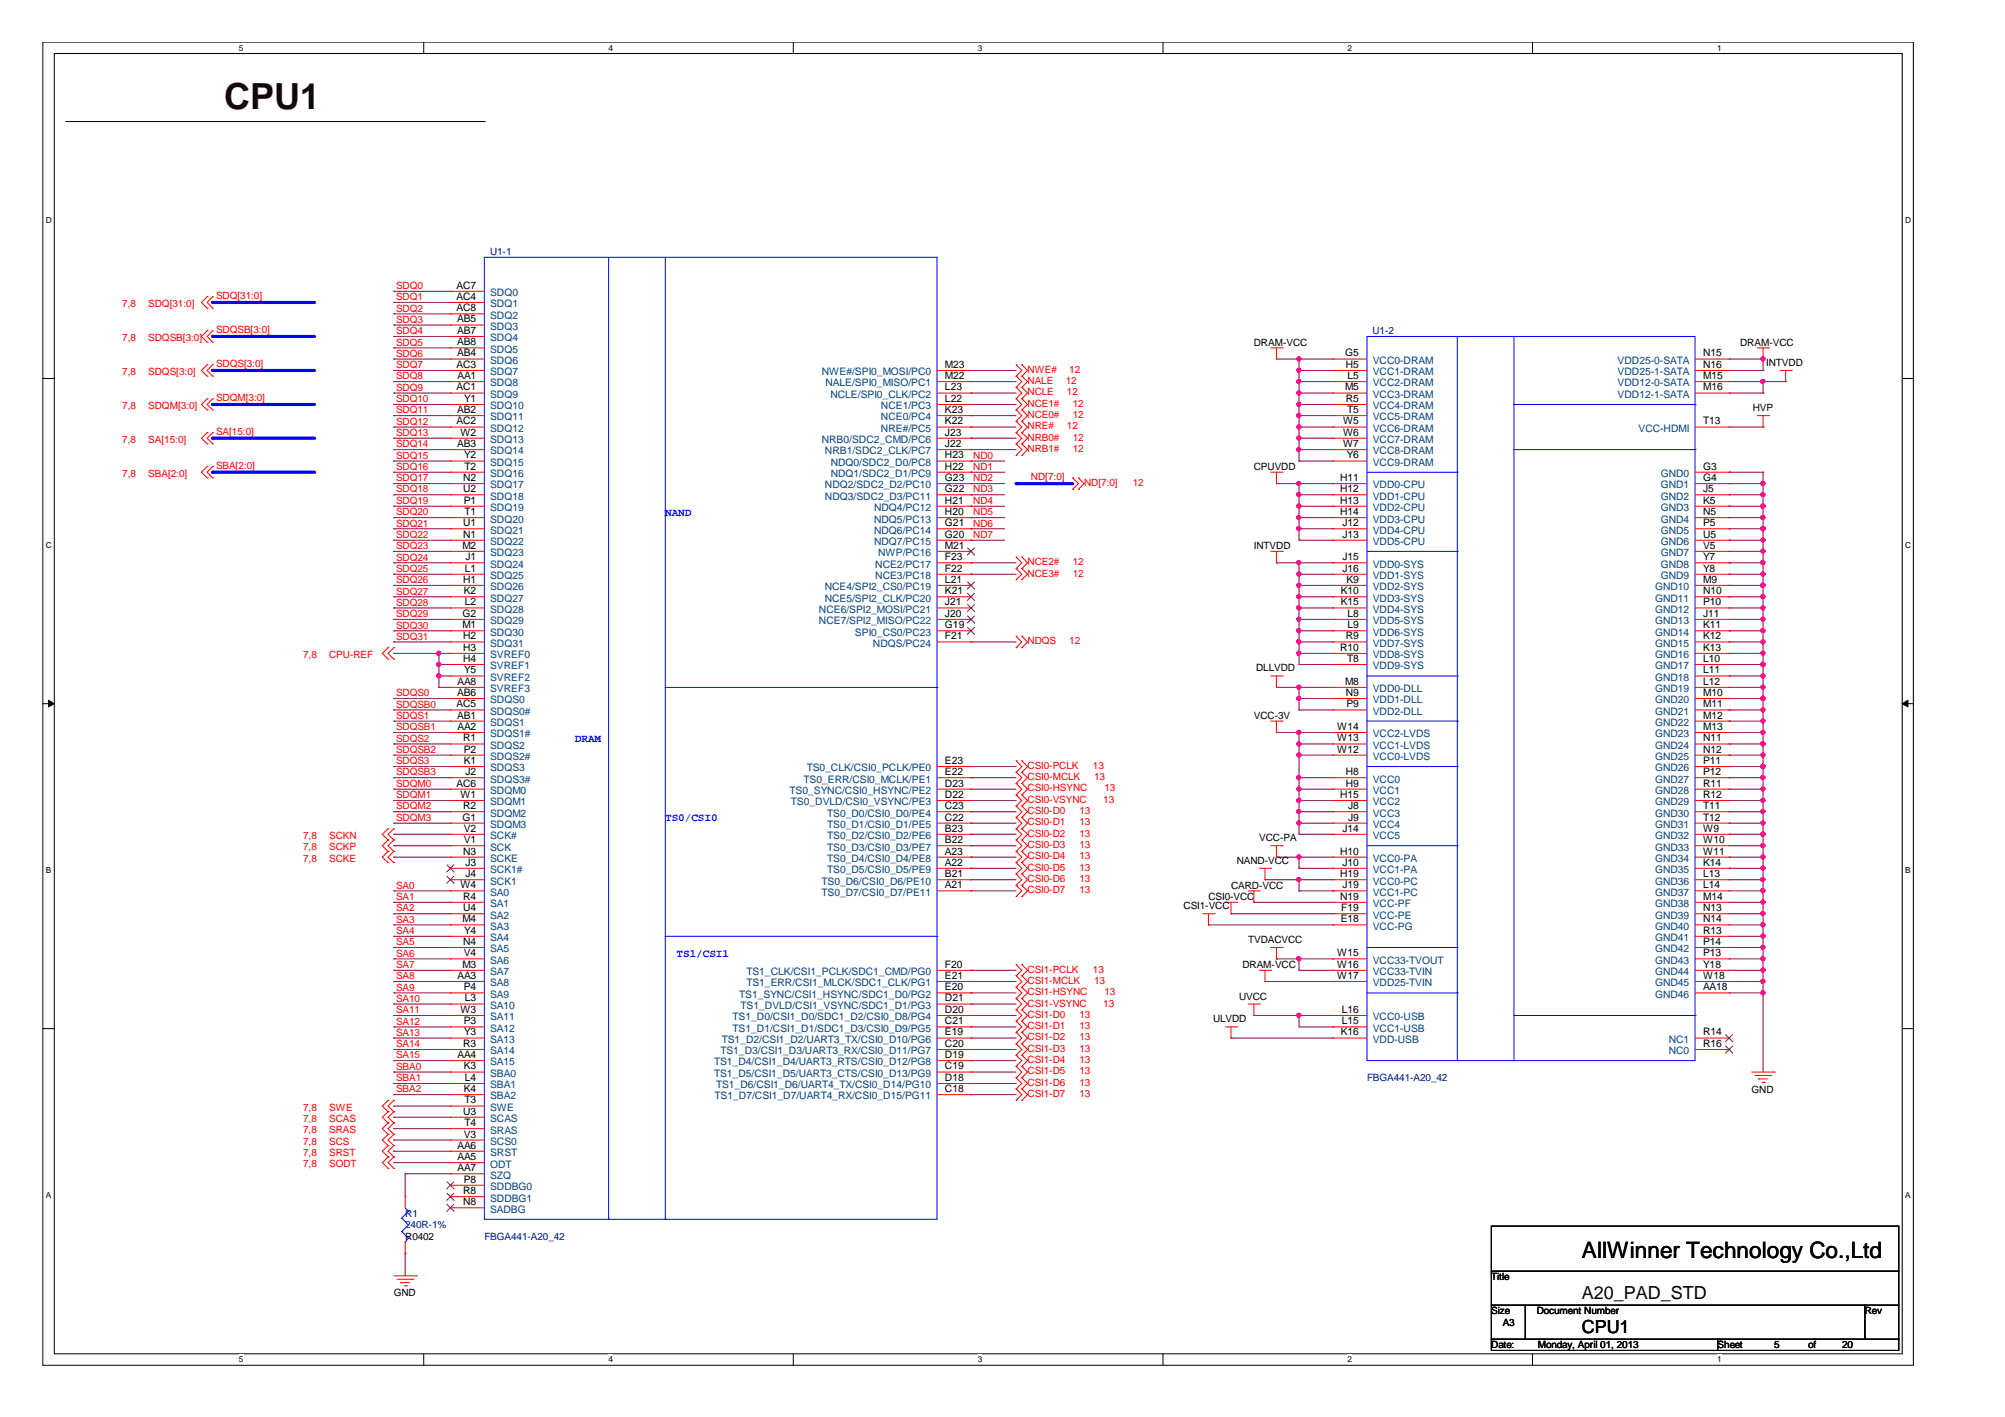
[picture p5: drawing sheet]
<svg xmlns="http://www.w3.org/2000/svg" width="297mm" height="210mm" viewBox="0 0 297 210" stroke-linecap="round" stroke-linejoin="round" font-family="sans-serif">
<defs><g id="words">
<text font-size="5.3" fill="#400000" x="33.2" y="16.2">CPU1</text>
<text font-size="3.3" x="234.4" y="186.3">AllWinner Technology Co.,Ltd</text>
<g font-size="2.7">
<text x="234.4" y="192.4">A20_PAD_STD</text>
<text x="234.4" y="197.4">CPU1</text>
</g>
<g font-size="1.7" fill="#00f">
<text x="98.6" y="76.4">NAND</text>
<text x="85.2" y="110">DRAM</text>
<text x="98.6" y="121.7">TS0/CSI0</text>
<text x="100.2" y="141.8">TS1/CSI1</text>
</g>
<g font-size="1.5" fill="#000080">
<text x="72.6" y="37.8">U1-1</text>
<text x="203.3" y="49.5">U1-2</text>
<text x="202.5" y="160.2">FBGA441-A20_42</text>
<text x="60" y="180.3">R1</text>
<text x="60" y="182">240R-1%</text>
<text x="71.8" y="183.6">FBGA441-A20_42</text>
</g>
<g font-size="1.5" fill="#f00">
<text x="18.1" y="45.5">7,8</text>
<text x="22" y="45.5">SDQ[31:0]</text>
<text x="32" y="44.3">SDQ[31:0]</text>
<text x="58.7" y="42.8">SDQ0</text>
<text x="58.7" y="44.5">SDQ1</text>
<text x="58.7" y="46.2">SDQ2</text>
<text x="58.7" y="47.8">SDQ3</text>
<text x="18.1" y="50.5">7,8</text>
<text x="22" y="50.5">SDQSB[3:0]</text>
<text x="32" y="49.3">SDQSB[3:0]</text>
<text x="58.7" y="49.5">SDQ4</text>
<text x="58.7" y="51.2">SDQ5</text>
<text x="58.7" y="52.8">SDQ6</text>
<text x="18.1" y="55.6">7,8</text>
<text x="22" y="55.6">SDQS[3:0]</text>
<text x="32" y="59.4">SDQM[3:0]</text>
<text x="32" y="54.4">SDQS[3:0]</text>
<text x="58.7" y="54.5">SDQ7</text>
<text x="58.7" y="56.2">SDQ8</text>
<text x="58.7" y="57.9">SDQ9</text>
<text x="58.7" y="59.6">SDQ10</text>
<text x="152.2" y="55.2">NWE#</text>
<text x="152.2" y="56.9">NALE</text>
<text x="152.2" y="58.6">NCLE</text>
<text x="157.9" y="56.9">12</text>
<text x="158.1" y="58.6">12</text>
<text x="158.4" y="55.2">12</text>
<text x="18.1" y="65.6">7,8</text>
<text x="18.1" y="60.6">7,8</text>
<text x="22" y="65.6">SA[15:0]</text>
<text x="22" y="60.6">SDQM[3:0]</text>
<text x="32" y="64.4">SA[15:0]</text>
<text x="58.7" y="61.2">SDQ11</text>
<text x="58.7" y="62.9">SDQ12</text>
<text x="58.7" y="64.6">SDQ13</text>
<text x="152.2" y="60.3">NCE1#</text>
<text x="152.2" y="61.9">NCE0#</text>
<text x="152.2" y="63.6">NRE#</text>
<text x="152.2" y="65.3">NRB0#</text>
<text x="158.1" y="63.6">12</text>
<text x="158.9" y="60.3">12</text>
<text x="158.9" y="61.9">12</text>
<text x="158.9" y="65.3">12</text>
<text x="18.1" y="70.6">7,8</text>
<text x="22" y="70.6">SBA[2:0]</text>
<text x="32" y="69.4">SBA[2:0]</text>
<text x="58.7" y="71.3">SDQ17</text>
<text x="58.7" y="66.3">SDQ14</text>
<text x="58.7" y="68">SDQ15</text>
<text x="58.7" y="69.6">SDQ16</text>
<text x="144.2" y="68">ND0</text>
<text x="144.2" y="69.6">ND1</text>
<text x="144.2" y="71.3">ND2</text>
<text x="152.2" y="66.9">NRB1#</text>
<text x="152.7" y="71.1">ND[7:0]</text>
<text x="158.9" y="66.9">12</text>
<text x="160.6" y="72">ND[7:0]</text>
<text x="167.8" y="72">12</text>
<text x="58.7" y="73">SDQ18</text>
<text x="58.7" y="76.3">SDQ20</text>
<text x="58.7" y="78">SDQ21</text>
<text x="58.7" y="74.6">SDQ19</text>
<text x="144.2" y="73">ND3</text>
<text x="144.2" y="74.6">ND4</text>
<text x="144.2" y="76.3">ND5</text>
<text x="144.2" y="78">ND6</text>
<text x="58.7" y="79.7">SDQ22</text>
<text x="58.7" y="81.3">SDQ23</text>
<text x="58.7" y="83">SDQ24</text>
<text x="144.2" y="79.7">ND7</text>
<text x="152.2" y="83.7">NCE2#</text>
<text x="158.9" y="83.7">12</text>
<text x="58.7" y="84.7">SDQ25</text>
<text x="58.7" y="86.4">SDQ26</text>
<text x="58.7" y="88.1">SDQ27</text>
<text x="58.7" y="89.7">SDQ28</text>
<text x="152.2" y="85.4">NCE3#</text>
<text x="158.9" y="85.4">12</text>
<text x="58.7" y="91.4">SDQ29</text>
<text x="58.7" y="93.1">SDQ30</text>
<text x="58.7" y="94.8">SDQ31</text>
<text x="152.2" y="95.4">NDQS</text>
<text x="158.4" y="95.4">12</text>
<text x="44.9" y="97.5">7,8</text>
<text x="48.8" y="97.5">CPU-REF</text>
<text x="58.7" y="103.1">SDQS0</text>
<text x="58.7" y="104.8">SDQSB0</text>
<text x="58.7" y="106.5">SDQS1</text>
<text x="58.7" y="108.2">SDQSB1</text>
<text x="58.7" y="109.9">SDQS2</text>
<text x="58.7" y="111.5">SDQSB2</text>
<text x="58.7" y="113.2">SDQS3</text>
<text x="152.2" y="113.9">CSI0-PCLK</text>
<text x="161.9" y="113.9">13</text>
<text x="58.7" y="116.6">SDQM0</text>
<text x="58.7" y="118.3">SDQM1</text>
<text x="58.7" y="119.9">SDQM2</text>
<text x="58.7" y="114.9">SDQSB3</text>
<text x="152.2" y="115.6">CSI0-MCLK</text>
<text x="152.2" y="117.2">CSI0-HSYNC</text>
<text x="152.2" y="118.9">CSI0-VSYNC</text>
<text x="162.1" y="115.6">13</text>
<text x="163.4" y="118.9">13</text>
<text x="163.6" y="117.2">13</text>
<text x="44.9" y="126">7,8</text>
<text x="44.9" y="124.3">7,8</text>
<text x="48.8" y="126">SCKP</text>
<text x="48.8" y="124.3">SCKN</text>
<text x="58.7" y="121.6">SDQM3</text>
<text x="152.2" y="125.6">CSI0-D3</text>
<text x="152.2" y="120.6">CSI0-D0</text>
<text x="152.2" y="122.3">CSI0-D1</text>
<text x="152.2" y="124">CSI0-D2</text>
<text x="159.9" y="125.6">13</text>
<text x="159.9" y="120.6">13</text>
<text x="159.9" y="122.3">13</text>
<text x="159.9" y="124">13</text>
<text x="44.9" y="127.6">7,8</text>
<text x="48.8" y="127.6">SCKE</text>
<text x="58.7" y="131.6">SA0</text>
<text x="152.2" y="127.3">CSI0-D4</text>
<text x="152.2" y="129">CSI0-D5</text>
<text x="152.2" y="130.7">CSI0-D6</text>
<text x="159.9" y="127.3">13</text>
<text x="159.9" y="129">13</text>
<text x="159.9" y="130.7">13</text>
<text x="58.7" y="133.3">SA1</text>
<text x="58.7" y="135">SA2</text>
<text x="58.7" y="136.7">SA3</text>
<text x="152.2" y="132.3">CSI0-D7</text>
<text x="159.9" y="132.3">13</text>
<text x="58.7" y="138.4">SA4</text>
<text x="58.7" y="140">SA5</text>
<text x="58.7" y="141.7">SA6</text>
<text x="58.7" y="143.4">SA7</text>
<text x="58.7" y="145">SA8</text>
<text x="58.7" y="146.7">SA9</text>
<text x="58.7" y="148.4">SA10</text>
<text x="152.2" y="145.7">CSI1-MCLK</text>
<text x="152.2" y="147.4">CSI1-HSYNC</text>
<text x="152.2" y="149.1">CSI1-VSYNC</text>
<text x="152.2" y="144.1">CSI1-PCLK</text>
<text x="161.9" y="144.1">13</text>
<text x="162.1" y="145.7">13</text>
<text x="163.4" y="149.1">13</text>
<text x="163.6" y="147.4">13</text>
<text x="58.7" y="150.1">SA11</text>
<text x="58.7" y="151.8">SA12</text>
<text x="58.7" y="153.4">SA13</text>
<text x="58.7" y="155.1">SA14</text>
<text x="152.2" y="155.8">CSI1-D3</text>
<text x="152.2" y="150.8">CSI1-D0</text>
<text x="152.2" y="152.5">CSI1-D1</text>
<text x="152.2" y="154.1">CSI1-D2</text>
<text x="159.9" y="155.8">13</text>
<text x="159.9" y="150.8">13</text>
<text x="159.9" y="152.5">13</text>
<text x="159.9" y="154.1">13</text>
<text x="58.7" y="156.8">SA15</text>
<text x="58.7" y="158.5">SBA0</text>
<text x="58.7" y="160.2">SBA1</text>
<text x="58.7" y="161.8">SBA2</text>
<text x="152.2" y="157.5">CSI1-D4</text>
<text x="152.2" y="159.1">CSI1-D5</text>
<text x="152.2" y="160.8">CSI1-D6</text>
<text x="159.9" y="157.5">13</text>
<text x="159.9" y="159.1">13</text>
<text x="159.9" y="160.8">13</text>
<text x="44.9" y="164.5">7,8</text>
<text x="44.9" y="166.2">7,8</text>
<text x="44.9" y="167.9">7,8</text>
<text x="48.8" y="164.5">SWE</text>
<text x="48.8" y="166.2">SCAS</text>
<text x="48.8" y="167.9">SRAS</text>
<text x="152.2" y="162.5">CSI1-D7</text>
<text x="159.9" y="162.5">13</text>
<text x="44.9" y="171.2">7,8</text>
<text x="44.9" y="169.6">7,8</text>
<text x="44.9" y="172.9">7,8</text>
<text x="48.8" y="171.2">SRST</text>
<text x="48.8" y="169.6">SCS</text>
<text x="48.8" y="172.9">SODT</text>
</g>
<g font-size="1.5">
<text x="67.6" y="42.8">AC7</text>
<text x="67.6" y="44.4">AC4</text>
<text x="67.6" y="46.1">AC8</text>
<text x="67.7" y="47.8">AB5</text>
<text x="67.7" y="49.5">AB7</text>
<text x="67.7" y="51.2">AB8</text>
<text x="67.7" y="52.8">AB4</text>
<text x="185.8" y="51.2">DRAM-VCC</text>
<text x="199.3" y="52.8">G5</text>
<text x="252.3" y="52.8">N15</text>
<text x="257.8" y="51.2">DRAM-VCC</text>
<text x="67.6" y="54.5">AC3</text>
<text x="67.6" y="57.8">AC1</text>
<text x="67.8" y="56.1">AA1</text>
<text x="68.7" y="59.5">Y1</text>
<text x="140" y="54.5">M23</text>
<text x="140" y="56.1">M22</text>
<text x="140" y="57.8">L23</text>
<text x="140" y="59.5">L22</text>
<text x="199.3" y="57.8">M5</text>
<text x="199.4" y="54.5">H5</text>
<text x="199.4" y="59.5">R5</text>
<text x="199.6" y="56.1">L5</text>
<text x="252.3" y="54.5">N16</text>
<text x="252.3" y="56.1">M15</text>
<text x="252.3" y="57.8">M16</text>
<text x="261.7" y="54.2">INTVDD</text>
<text x="67.6" y="62.9">AC2</text>
<text x="67.7" y="61.2">AB2</text>
<text x="68.2" y="64.5">W2</text>
<text x="140" y="61.2">K23</text>
<text x="140" y="62.9">K22</text>
<text x="140" y="64.5">J23</text>
<text x="199" y="62.9">W5</text>
<text x="199" y="64.5">W6</text>
<text x="199.6" y="61.2">T5</text>
<text x="252.3" y="62.9">T13</text>
<text x="259.7" y="60.9">HVP</text>
<text x="67.7" y="66.2">AB3</text>
<text x="68.6" y="71.3">N2</text>
<text x="68.7" y="67.9">Y2</text>
<text x="68.8" y="69.6">T2</text>
<text x="140" y="66.2">J22</text>
<text x="140" y="67.9">H23</text>
<text x="140" y="69.6">H22</text>
<text x="140" y="71.3">G23</text>
<text x="185.8" y="69.7">CPUVDD</text>
<text x="198.5" y="71.3">H11</text>
<text x="199" y="66.2">W7</text>
<text x="199.5" y="67.9">Y6</text>
<text x="252.3" y="69.6">G3</text>
<text x="252.3" y="71.3">G4</text>
<text x="68.6" y="72.9">U2</text>
<text x="68.6" y="77.9">U1</text>
<text x="68.7" y="74.6">P1</text>
<text x="68.8" y="76.3">T1</text>
<text x="140" y="72.9">G22</text>
<text x="140" y="74.6">H21</text>
<text x="140" y="76.3">H20</text>
<text x="140" y="77.9">G21</text>
<text x="198.5" y="72.9">H12</text>
<text x="198.5" y="74.6">H13</text>
<text x="198.5" y="76.3">H14</text>
<text x="198.9" y="77.9">J12</text>
<text x="252.3" y="72.9">J5</text>
<text x="252.3" y="74.6">K5</text>
<text x="252.3" y="76.3">N5</text>
<text x="252.3" y="77.9">P5</text>
<text x="68.5" y="81.3">M2</text>
<text x="68.6" y="79.6">N1</text>
<text x="69" y="83">J1</text>
<text x="140" y="79.6">G20</text>
<text x="140" y="81.3">M21</text>
<text x="140" y="83">F23</text>
<text x="185.8" y="81.4">INTVDD</text>
<text x="198.9" y="79.6">J13</text>
<text x="198.9" y="83">J15</text>
<text x="252.3" y="79.6">U5</text>
<text x="252.3" y="81.3">V5</text>
<text x="252.3" y="83">Y7</text>
<text x="68.6" y="86.3">H1</text>
<text x="68.7" y="88">K2</text>
<text x="68.9" y="84.7">L1</text>
<text x="68.9" y="89.7">L2</text>
<text x="140" y="84.7">F22</text>
<text x="140" y="86.3">L21</text>
<text x="140" y="88">K21</text>
<text x="140" y="89.7">J21</text>
<text x="198.6" y="88">K10</text>
<text x="198.6" y="89.7">K15</text>
<text x="198.9" y="84.7">J16</text>
<text x="199.5" y="86.3">K9</text>
<text x="252.3" y="86.3">M9</text>
<text x="252.3" y="88">N10</text>
<text x="252.3" y="89.7">P10</text>
<text x="252.3" y="84.7">Y8</text>
<text x="68.5" y="93.1">M1</text>
<text x="68.5" y="91.4">G2</text>
<text x="68.6" y="94.7">H2</text>
<text x="140" y="93.1">G19</text>
<text x="140" y="94.7">F21</text>
<text x="140" y="91.4">J20</text>
<text x="199.4" y="94.7">R9</text>
<text x="199.6" y="91.4">L8</text>
<text x="199.6" y="93.1">L9</text>
<text x="252.3" y="91.4">J11</text>
<text x="252.3" y="93.1">K11</text>
<text x="252.3" y="94.7">K12</text>
<text x="67.8" y="101.4">AA8</text>
<text x="68.6" y="96.4">H3</text>
<text x="68.6" y="98.1">H4</text>
<text x="68.7" y="99.8">Y5</text>
<text x="186.1" y="99.5">DLLVDD</text>
<text x="198.5" y="96.4">R10</text>
<text x="199.3" y="101.4">M8</text>
<text x="199.6" y="98.1">T8</text>
<text x="252.3" y="96.4">K13</text>
<text x="252.3" y="98.1">L10</text>
<text x="252.3" y="99.8">L11</text>
<text x="252.3" y="101.4">L12</text>
<text x="67.6" y="104.8">AC5</text>
<text x="67.7" y="103.1">AB6</text>
<text x="67.7" y="106.4">AB1</text>
<text x="185.8" y="106.5">VCC-3V</text>
<text x="199.4" y="103.1">N9</text>
<text x="199.5" y="104.8">P9</text>
<text x="252.3" y="103.1">M10</text>
<text x="252.3" y="104.8">M11</text>
<text x="252.3" y="106.4">M12</text>
<text x="67.8" y="108.1">AA2</text>
<text x="68.6" y="109.8">R1</text>
<text x="68.7" y="111.5">P2</text>
<text x="68.7" y="113.2">K1</text>
<text x="140" y="113.2">E23</text>
<text x="198.1" y="111.5">W12</text>
<text x="198.1" y="109.8">W13</text>
<text x="198.1" y="108.1">W14</text>
<text x="252.3" y="108.1">M13</text>
<text x="252.3" y="109.8">N11</text>
<text x="252.3" y="111.5">N12</text>
<text x="252.3" y="113.2">P11</text>
<text x="67.6" y="116.5">AC6</text>
<text x="68.2" y="118.2">W1</text>
<text x="68.6" y="119.9">R2</text>
<text x="69" y="114.8">J2</text>
<text x="140" y="114.8">E22</text>
<text x="140" y="116.5">D23</text>
<text x="140" y="118.2">D22</text>
<text x="140" y="119.9">C23</text>
<text x="198.5" y="118.2">H15</text>
<text x="199.4" y="114.8">H8</text>
<text x="199.4" y="116.5">H9</text>
<text x="199.7" y="119.9">J8</text>
<text x="252.3" y="114.8">P12</text>
<text x="252.3" y="116.5">R11</text>
<text x="252.3" y="118.2">R12</text>
<text x="252.3" y="119.9">T11</text>
<text x="68.5" y="121.6">G1</text>
<text x="68.7" y="123.2">V2</text>
<text x="68.7" y="124.9">V1</text>
<text x="140" y="121.6">C22</text>
<text x="140" y="123.2">B23</text>
<text x="140" y="124.9">B22</text>
<text x="186.6" y="124.6">VCC-PA</text>
<text x="198.9" y="123.2">J14</text>
<text x="199.7" y="121.6">J9</text>
<text x="252.3" y="121.6">T12</text>
<text x="252.3" y="123.2">W9</text>
<text x="252.3" y="124.9">W10</text>
<text x="68.2" y="131.6">W4</text>
<text x="68.6" y="126.6">N3</text>
<text x="69" y="129.9">J4</text>
<text x="69" y="128.2">J3</text>
<text x="140" y="126.6">A23</text>
<text x="140" y="128.2">A22</text>
<text x="140" y="129.9">B21</text>
<text x="140" y="131.6">A21</text>
<text x="182.4" y="131.7">CARD-VCC</text>
<text x="183.2" y="128">NAND-VCC</text>
<text x="198.5" y="129.9">H19</text>
<text x="198.5" y="126.6">H10</text>
<text x="198.9" y="131.6">J19</text>
<text x="198.9" y="128.2">J10</text>
<text x="252.3" y="126.6">W11</text>
<text x="252.3" y="128.2">K14</text>
<text x="252.3" y="129.9">L13</text>
<text x="252.3" y="131.6">L14</text>
<text x="68.5" y="136.6">M4</text>
<text x="68.6" y="133.3">R4</text>
<text x="68.6" y="135">U4</text>
<text x="175.3" y="134.7">CSI1-VCC</text>
<text x="179" y="133.3">CSI0-VCC</text>
<text x="198.5" y="133.3">N19</text>
<text x="198.6" y="136.6">E18</text>
<text x="198.7" y="135">F19</text>
<text x="252.3" y="133.3">M14</text>
<text x="252.3" y="135">N13</text>
<text x="252.3" y="136.6">N14</text>
<text x="68.5" y="143.4">M3</text>
<text x="68.6" y="140">N4</text>
<text x="68.7" y="141.7">V4</text>
<text x="68.7" y="138.3">Y4</text>
<text x="140" y="143.4">F20</text>
<text x="184.1" y="143.4">DRAM-VCC</text>
<text x="184.9" y="139.7">TVDACVCC</text>
<text x="198.1" y="141.7">W15</text>
<text x="198.1" y="143.4">W16</text>
<text x="252.3" y="143.4">Y18</text>
<text x="252.3" y="141.7">P13</text>
<text x="252.3" y="140">P14</text>
<text x="252.3" y="138.3">R13</text>
<text x="67.8" y="145">AA3</text>
<text x="68.7" y="146.7">P4</text>
<text x="68.9" y="148.4">L3</text>
<text x="140" y="145">E21</text>
<text x="140" y="146.7">E20</text>
<text x="140" y="148.4">D21</text>
<text x="183.6" y="148.1">UVCC</text>
<text x="198.1" y="145">W17</text>
<text x="252.3" y="145">W18</text>
<text x="252.3" y="146.7">AA18</text>
<text x="68.2" y="150">W3</text>
<text x="68.6" y="155.1">R3</text>
<text x="68.7" y="151.7">P3</text>
<text x="68.7" y="153.4">Y3</text>
<text x="140" y="150">D20</text>
<text x="140" y="151.7">C21</text>
<text x="140" y="153.4">E19</text>
<text x="140" y="155.1">C20</text>
<text x="179.7" y="151.4">ULVDD</text>
<text x="198.6" y="153.4">K16</text>
<text x="198.8" y="150">L16</text>
<text x="198.8" y="151.7">L15</text>
<text x="252.3" y="155.1">R16</text>
<text x="252.3" y="153.4">R14</text>
<text x="67.8" y="156.7">AA4</text>
<text x="68.7" y="158.4">K3</text>
<text x="68.7" y="161.8">K4</text>
<text x="68.9" y="160.1">L4</text>
<text x="140" y="156.7">D19</text>
<text x="140" y="158.4">C19</text>
<text x="140" y="160.1">D18</text>
<text x="140" y="161.8">C18</text>
<text x="259.5" y="161.9">GND</text>
<text x="68.6" y="165.1">U3</text>
<text x="68.8" y="163.5">T3</text>
<text x="68.8" y="166.8">T4</text>
<text x="67.8" y="173.5">AA7</text>
<text x="67.8" y="170.2">AA6</text>
<text x="67.8" y="171.8">AA5</text>
<text x="68.7" y="168.5">V3</text>
<text x="68.6" y="176.9">R8</text>
<text x="68.6" y="178.5">N8</text>
<text x="68.7" y="175.2">P8</text>
<text x="60" y="183.6">R0402</text>
<text x="58.3" y="192">GND</text>
<text x="220.9" y="189.7">Title</text>
<text x="220.9" y="194.7">Size</text>
<text x="222.6" y="196.4">A3</text>
<text x="227.7" y="194.7">Document Number</text>
<text x="276.3" y="194.7">Rev</text>
<text x="220.9" y="199.7">Date:</text>
<text x="227.8" y="199.7">Monday, April 01, 2013</text>
<text x="254.5" y="199.7">Sheet</text>
<text x="262.8" y="199.7">5</text>
<text x="267.9" y="199.7">of</text>
<text x="272.9" y="199.7">20</text>
</g>
<g font-size="1.5" fill="#004080">
<text x="72.6" y="43.9">SDQ0</text>
<text x="72.6" y="45.5">SDQ1</text>
<text x="72.6" y="47.2">SDQ2</text>
<text x="72.6" y="48.9">SDQ3</text>
<text x="72.6" y="50.6">SDQ4</text>
<text x="72.6" y="52.3">SDQ5</text>
<text x="72.6" y="53.9">SDQ6</text>
<text x="203.4" y="53.9">VCC0-DRAM</text>
<text x="239.6" y="53.9">VDD25-0-SATA</text>
<text x="72.6" y="55.6">SDQ7</text>
<text x="72.6" y="57.2">SDQ8</text>
<text x="72.6" y="58.9">SDQ9</text>
<text x="121.8" y="55.6">NWE#/SPI0_MOSI/PC0</text>
<text x="122.3" y="57.2">NALE/SPI0_MISO/PC1</text>
<text x="123" y="58.9">NCLE/SPI0_CLK/PC2</text>
<text x="203.4" y="55.6">VCC1-DRAM</text>
<text x="203.4" y="57.2">VCC2-DRAM</text>
<text x="203.4" y="58.9">VCC3-DRAM</text>
<text x="239.6" y="55.6">VDD25-1-SATA</text>
<text x="239.6" y="57.2">VDD12-0-SATA</text>
<text x="239.6" y="58.9">VDD12-1-SATA</text>
<text x="72.6" y="60.6">SDQ10</text>
<text x="72.6" y="62.3">SDQ11</text>
<text x="72.6" y="64">SDQ12</text>
<text x="72.6" y="65.6">SDQ13</text>
<text x="121.8" y="65.6">NRB0/SDC2_CMD/PC6</text>
<text x="130.5" y="60.6">NCE1/PC3</text>
<text x="130.5" y="62.3">NCE0/PC4</text>
<text x="130.5" y="64">NRE#/PC5</text>
<text x="203.4" y="60.6">VCC4-DRAM</text>
<text x="203.4" y="62.3">VCC5-DRAM</text>
<text x="203.4" y="64">VCC6-DRAM</text>
<text x="203.4" y="65.6">VCC7-DRAM</text>
<text x="242.7" y="64">VCC-HDMI</text>
<text x="72.6" y="67.3">SDQ14</text>
<text x="72.6" y="69">SDQ15</text>
<text x="72.6" y="70.7">SDQ16</text>
<text x="122.2" y="67.3">NRB1/SDC2_CLK/PC7</text>
<text x="123.1" y="69">NDQ0/SDC2_D0/PC8</text>
<text x="123.1" y="70.7">NDQ1/SDC2_D1/PC9</text>
<text x="203.4" y="67.3">VCC8-DRAM</text>
<text x="203.4" y="69">VCC9-DRAM</text>
<text x="246" y="70.7">GND0</text>
<text x="72.6" y="72.4">SDQ17</text>
<text x="72.6" y="74">SDQ18</text>
<text x="72.6" y="75.7">SDQ19</text>
<text x="72.6" y="77.4">SDQ20</text>
<text x="122.2" y="72.4">NDQ2/SDC2_D2/PC10</text>
<text x="122.2" y="74">NDQ3/SDC2_D3/PC11</text>
<text x="129.5" y="75.7">NDQ4/PC12</text>
<text x="129.5" y="77.4">NDQ5/PC13</text>
<text x="203.4" y="72.4">VDD0-CPU</text>
<text x="203.4" y="74">VDD1-CPU</text>
<text x="203.4" y="75.7">VDD2-CPU</text>
<text x="203.4" y="77.4">VDD3-CPU</text>
<text x="246" y="72.4">GND1</text>
<text x="246" y="74">GND2</text>
<text x="246" y="75.7">GND3</text>
<text x="246" y="77.4">GND4</text>
<text x="72.6" y="79.1">SDQ21</text>
<text x="72.6" y="80.7">SDQ22</text>
<text x="72.6" y="82.4">SDQ23</text>
<text x="129.5" y="79.1">NDQ6/PC14</text>
<text x="129.5" y="80.7">NDQ7/PC15</text>
<text x="130.1" y="82.4">NWP/PC16</text>
<text x="203.4" y="79.1">VDD4-CPU</text>
<text x="203.4" y="80.7">VDD5-CPU</text>
<text x="246" y="79.1">GND5</text>
<text x="246" y="80.7">GND6</text>
<text x="246" y="82.4">GND7</text>
<text x="72.6" y="84.1">SDQ24</text>
<text x="72.6" y="85.8">SDQ25</text>
<text x="72.6" y="87.4">SDQ26</text>
<text x="72.6" y="89.1">SDQ27</text>
<text x="122.2" y="87.4">NCE4/SPI2_CS0/PC19</text>
<text x="122.2" y="89.1">NCE5/SPI2_CLK/PC20</text>
<text x="129.7" y="84.1">NCE2/PC17</text>
<text x="129.7" y="85.8">NCE3/PC18</text>
<text x="203.4" y="84.1">VDD0-SYS</text>
<text x="203.4" y="85.8">VDD1-SYS</text>
<text x="203.4" y="87.4">VDD2-SYS</text>
<text x="203.4" y="89.1">VDD3-SYS</text>
<text x="245.2" y="87.4">GND10</text>
<text x="245.2" y="89.1">GND11</text>
<text x="246" y="84.1">GND8</text>
<text x="246" y="85.8">GND9</text>
<text x="72.6" y="90.8">SDQ28</text>
<text x="72.6" y="92.5">SDQ29</text>
<text x="72.6" y="94.2">SDQ30</text>
<text x="72.6" y="95.8">SDQ31</text>
<text x="121.3" y="90.8">NCE6/SPI2_MOSI/PC21</text>
<text x="121.3" y="92.5">NCE7/SPI2_MISO/PC22</text>
<text x="126.7" y="94.2">SPI0_CS0/PC23</text>
<text x="129.3" y="95.8">NDQS/PC24</text>
<text x="203.4" y="90.8">VDD4-SYS</text>
<text x="203.4" y="92.5">VDD5-SYS</text>
<text x="203.4" y="94.2">VDD6-SYS</text>
<text x="203.4" y="95.8">VDD7-SYS</text>
<text x="245.2" y="90.8">GND12</text>
<text x="245.2" y="92.5">GND13</text>
<text x="245.2" y="94.2">GND14</text>
<text x="245.2" y="95.8">GND15</text>
<text x="72.6" y="97.5">SVREF0</text>
<text x="72.6" y="99.2">SVREF1</text>
<text x="72.6" y="100.9">SVREF2</text>
<text x="203.4" y="97.5">VDD8-SYS</text>
<text x="203.4" y="99.2">VDD9-SYS</text>
<text x="245.2" y="97.5">GND16</text>
<text x="245.2" y="99.2">GND17</text>
<text x="245.2" y="100.9">GND18</text>
<text x="72.6" y="102.5">SVREF3</text>
<text x="72.6" y="104.2">SDQS0</text>
<text x="72.6" y="105.9">SDQS0#</text>
<text x="72.6" y="107.5">SDQS1</text>
<text x="203.4" y="102.5">VDD0-DLL</text>
<text x="203.4" y="104.2">VDD1-DLL</text>
<text x="203.4" y="105.9">VDD2-DLL</text>
<text x="245.2" y="102.5">GND19</text>
<text x="245.2" y="104.2">GND20</text>
<text x="245.2" y="105.9">GND21</text>
<text x="245.2" y="107.5">GND22</text>
<text x="72.6" y="109.2">SDQS1#</text>
<text x="72.6" y="110.9">SDQS2</text>
<text x="72.6" y="112.6">SDQS2#</text>
<text x="203.4" y="112.6">VCC0-LVDS</text>
<text x="203.4" y="110.9">VCC1-LVDS</text>
<text x="203.4" y="109.2">VCC2-LVDS</text>
<text x="245.2" y="109.2">GND23</text>
<text x="245.2" y="110.9">GND24</text>
<text x="245.2" y="112.6">GND25</text>
<text x="72.6" y="114.3">SDQS3</text>
<text x="72.6" y="115.9">SDQS3#</text>
<text x="72.6" y="117.6">SDQM0</text>
<text x="72.6" y="119.3">SDQM1</text>
<text x="117" y="117.6">TS0_SYNC/CSI0_HSYNC/PE2</text>
<text x="117.2" y="119.3">TS0_DVLD/CSI0_VSYNC/PE3</text>
<text x="119" y="115.9">TS0_ERR/CSI0_MCLK/PE1</text>
<text x="119.5" y="114.3">TS0_CLK/CSI0_PCLK/PE0</text>
<text x="203.4" y="115.9">VCC0</text>
<text x="203.4" y="117.6">VCC1</text>
<text x="203.4" y="119.3">VCC2</text>
<text x="245.2" y="114.3">GND26</text>
<text x="245.2" y="115.9">GND27</text>
<text x="245.2" y="117.6">GND28</text>
<text x="245.2" y="119.3">GND29</text>
<text x="72.6" y="121">SDQM2</text>
<text x="72.6" y="122.7">SDQM3</text>
<text x="72.6" y="124.3">SCK#</text>
<text x="72.6" y="126">SCK</text>
<text x="122.6" y="121">TS0_D0/CSI0_D0/PE4</text>
<text x="122.6" y="122.7">TS0_D1/CSI0_D1/PE5</text>
<text x="122.6" y="124.3">TS0_D2/CSI0_D2/PE6</text>
<text x="122.6" y="126">TS0_D3/CSI0_D3/PE7</text>
<text x="203.4" y="121">VCC3</text>
<text x="203.4" y="122.7">VCC4</text>
<text x="203.4" y="124.3">VCC5</text>
<text x="245.2" y="121">GND30</text>
<text x="245.2" y="122.7">GND31</text>
<text x="245.2" y="124.3">GND32</text>
<text x="245.2" y="126">GND33</text>
<text x="72.6" y="127.7">SCKE</text>
<text x="72.6" y="131">SCK1</text>
<text x="72.6" y="129.3">SCK1#</text>
<text x="121.7" y="131">TS0_D6/CSI0_D6/PE10</text>
<text x="122.6" y="127.7">TS0_D4/CSI0_D4/PE8</text>
<text x="122.6" y="129.3">TS0_D5/CSI0_D5/PE9</text>
<text x="203.4" y="131">VCC0-PC</text>
<text x="203.4" y="127.7">VCC0-PA</text>
<text x="203.4" y="129.3">VCC1-PA</text>
<text x="245.2" y="127.7">GND34</text>
<text x="245.2" y="129.3">GND35</text>
<text x="245.2" y="131">GND36</text>
<text x="72.6" y="132.7">SA0</text>
<text x="72.6" y="134.4">SA1</text>
<text x="72.6" y="136.1">SA2</text>
<text x="72.6" y="137.7">SA3</text>
<text x="121.7" y="132.7">TS0_D7/CSI0_D7/PE11</text>
<text x="203.4" y="132.7">VCC1-PC</text>
<text x="203.4" y="136.1">VCC-PE</text>
<text x="203.4" y="134.4">VCC-PF</text>
<text x="203.4" y="137.7">VCC-PG</text>
<text x="245.2" y="132.7">GND37</text>
<text x="245.2" y="134.4">GND38</text>
<text x="245.2" y="136.1">GND39</text>
<text x="245.2" y="137.7">GND40</text>
<text x="72.6" y="139.4">SA4</text>
<text x="72.6" y="141.1">SA5</text>
<text x="72.6" y="142.8">SA6</text>
<text x="203.4" y="142.8">VCC33-TVOUT</text>
<text x="245.2" y="142.8">GND43</text>
<text x="245.2" y="141.1">GND42</text>
<text x="245.2" y="139.4">GND41</text>
<text x="72.6" y="144.5">SA7</text>
<text x="72.6" y="146.1">SA8</text>
<text x="72.6" y="147.8">SA9</text>
<text x="72.6" y="149.5">SA10</text>
<text x="109.5" y="147.8">TS1_SYNC/CSI1_HSYNC/SDC1_D0/PG2</text>
<text x="109.7" y="149.5">TS1_DVLD/CSI1_VSYNC/SDC1_D1/PG3</text>
<text x="110.6" y="144.5">TS1_CLK/CSI1_PCLK/SDC1_CMD/PG0</text>
<text x="110.6" y="146.1">TS1_ERR/CSI1_MLCK/SDC1_CLK/PG1</text>
<text x="203.4" y="144.5">VCC33-TVIN</text>
<text x="203.4" y="146.1">VDD25-TVIN</text>
<text x="245.2" y="146.1">GND45</text>
<text x="245.2" y="144.5">GND44</text>
<text x="245.2" y="147.8">GND46</text>
<text x="72.6" y="151.1">SA11</text>
<text x="72.6" y="152.8">SA12</text>
<text x="72.6" y="154.5">SA13</text>
<text x="106.9" y="154.5">TS1_D2/CSI1_D2/UART3_TX/CSI0_D10/PG6</text>
<text x="108.5" y="151.1">TS1_D0/CSI1_D0/SDC1_D2/CSI0_D8/PG4</text>
<text x="108.5" y="152.8">TS1_D1/CSI1_D1/SDC1_D3/CSI0_D9/PG5</text>
<text x="203.4" y="151.1">VCC0-USB</text>
<text x="203.4" y="152.8">VCC1-USB</text>
<text x="203.4" y="154.5">VDD-USB</text>
<text x="247.2" y="154.5">NC1</text>
<text x="72.6" y="156.2">SA14</text>
<text x="72.6" y="159.5">SBA0</text>
<text x="72.6" y="161.2">SBA1</text>
<text x="72.6" y="157.8">SA15</text>
<text x="105.8" y="157.8">TS1_D4/CSI1_D4/UART3_RTS/CSI0_D12/PG8</text>
<text x="105.8" y="159.5">TS1_D5/CSI1_D5/UART3_CTS/CSI0_D13/PG9</text>
<text x="106.1" y="161.2">TS1_D6/CSI1_D6/UART4_TX/CSI0_D14/PG10</text>
<text x="106.7" y="156.2">TS1_D3/CSI1_D3/UART3_RX/CSI0_D11/PG7</text>
<text x="247.2" y="156.2">NC0</text>
<text x="72.6" y="162.9">SBA2</text>
<text x="72.6" y="164.6">SWE</text>
<text x="72.6" y="166.2">SCAS</text>
<text x="72.6" y="167.9">SRAS</text>
<text x="105.9" y="162.9">TS1_D7/CSI1_D7/UART4_RX/CSI0_D15/PG11</text>
<text x="72.6" y="169.6">SCS0</text>
<text x="72.6" y="171.3">SRST</text>
<text x="72.6" y="172.9">ODT</text>
<text x="72.6" y="174.6">SZQ</text>
<text x="72.6" y="176.3">SDDBG0</text>
<text x="72.6" y="178">SDDBG1</text>
<text x="72.6" y="179.6">SADBG</text>
</g>
<g font-size="1.2">
<text x="35.4" y="7.5">5</text>
<text x="90.1" y="7.5">4</text>
<text x="144.9" y="7.5">3</text>
<text x="199.6" y="7.5">2</text>
<text x="254.4" y="7.5">1</text>
<text x="6.8" y="33.1">D</text>
<text x="282.2" y="33.1">D</text>
<text x="6.8" y="81.2">C</text>
<text x="282.2" y="81.2">C</text>
<text x="6.8" y="129.4">B</text>
<text x="282.2" y="129.4">B</text>
<text x="6.8" y="177.5">A</text>
<text x="282.2" y="177.5">A</text>
<text x="35.4" y="201.8">5</text>
<text x="90.1" y="201.8">4</text>
<text x="144.9" y="201.8">3</text>
<text x="199.6" y="201.8">2</text>
<text x="254.4" y="201.8">1</text>
</g>
</g></defs>
<path d="M6.3 6.2h277.2v196h-277.2zM8 7.9h273.8v192.6h-273.8z" fill="none" stroke="#000" stroke-width=".15"/>
<g fill="#fff">
<path d="M35.4 6.4h.6v1.4h-.6z"/>
<path d="M35.4 200.7h.6v1.4h-.6z"/>
</g>
<path d="M62.8 6.2v1.7M62.8 200.5v1.7" fill="none" stroke="#000" stroke-width=".15"/>
<g fill="#fff">
<path d="M90.1 6.4h.7v1.4h-.7z"/>
<path d="M90.1 200.7h.7v1.4h-.7z"/>
</g>
<path d="M117.5 6.2v1.7M117.5 200.5v1.7" fill="none" stroke="#000" stroke-width=".15"/>
<g fill="#fff">
<path d="M144.9 6.4h.6v1.4h-.6z"/>
<path d="M144.9 200.7h.6v1.4h-.6z"/>
</g>
<path d="M172.3 6.2v1.7M172.3 200.5v1.7" fill="none" stroke="#000" stroke-width=".15"/>
<g fill="#fff">
<path d="M199.6 6.4h.7v1.4h-.7z"/>
<path d="M199.6 200.7h.7v1.4h-.7z"/>
</g>
<path d="M227 6.2v1.7M227 200.5v1.7" fill="none" stroke="#000" stroke-width=".15"/>
<g fill="#fff">
<path d="M254.4 6.4h.6v1.4h-.6z"/>
<path d="M254.4 200.7h.6v1.4h-.6z"/>
<path d="M6.8 31.9h.8v1.4h-.8z"/>
<path d="M282.2 31.9h.9v1.4h-.9z"/>
<path d="M6.8 80.1h.8v1.4h-.8z"/>
<path d="M282.2 80.1h.9v1.4h-.9z"/>
</g>
<path d="M6.3 56.1h1.7M281.8 56.1h1.7" fill="none" stroke="#000" stroke-width=".15"/>
<g fill="#fff">
<path d="M6.8 128.2h.7v1.4h-.7z"/>
<path d="M282.2 128.2h.8v1.4h-.8z"/>
</g>
<path d="M6.3 104.2h1.7M281.8 104.2h1.7" fill="none" stroke="#000" stroke-width=".15"/>
<g fill="#000" stroke="#000" stroke-width=".15">
<path d="M7.2 103.7l.8 .5-.8 .5z" fill-rule="evenodd"/>
<path d="M281.8 104.2l.9-.5v1z" fill-rule="evenodd"/>
</g>
<g fill="#fff">
<path d="M6.8 176.4h.7v1.4h-.7z"/>
<path d="M282.2 176.4h.8v1.4h-.8z"/>
</g>
<path d="M9.7 18h62.1M71.8 18h.1M6.3 152.4h1.7M281.8 152.4h1.7" fill="none" stroke="#000" stroke-width=".15"/>
<g fill="none" stroke="#800040" stroke-width=".15">
<path d="M143.8 54.9h.1M143.8 56.5h.1M143.8 58.2h.1M143.8 59.9h.1M143.8 54.9h6.7M143.8 56.5h6.7M143.8 58.2h6.7M143.8 59.9h6.7M189.1 53.2h8.4M192.4 54.9h.1M192.4 56.5h.1M192.4 58.2h.1"/>
<path d="M192.4 59.9h.1M192.4 53.2h.1M192.4 54.9h5.1M192.4 56.5h5.1M192.4 58.2h5.1M192.4 59.9h5.1M192.4 53.2v15.1M143.8 68.3h.1M143.8 69.9h.1M143.8 71.6h.1M143.8 73.3h.1M143.8 75h.1"/>
<path d="M143.8 76.7h.1M143.8 78.3h.1M143.8 61.6h.1M143.8 63.3h.1M143.8 64.9h.1M143.8 66.6h.1M143.8 68.3h5M143.8 69.9h5M143.8 71.6h5M143.8 73.3h5M143.8 75h5M143.8 76.7h5"/>
<path d="M143.8 78.3h5M143.8 61.6h6.7M143.8 63.3h6.7M143.8 64.9h6.7M143.8 66.6h6.7M189.1 71.6h.1M189.1 71.6h8.4M192.4 61.6h.1M192.4 63.3h.1M192.4 64.9h.1M192.4 66.6h.1M192.4 68.3h.1"/>
<path d="M192.4 73.3h.1M192.4 75h.1M192.4 76.7h.1M192.4 78.3h.1M192.4 71.6h.1M192.4 68.3h5.1M192.4 73.3h5.1M192.4 75h5.1M192.4 76.7h5.1M192.4 78.3h5.1M192.4 61.6h5.1M192.4 63.3h5.1"/>
<path d="M192.4 64.9h5.1M192.4 66.6h5.1M192.4 71.6v8.4M256.2 78.3h.1M256.2 69.9h.1M256.2 71.6h.1M256.2 73.3h.1M256.2 75h.1M256.2 76.7h.1M256.2 69.9h5M256.2 71.6h5M256.2 73.3h5"/>
<path d="M256.2 75h5M256.2 76.7h5M256.2 78.3h5M261.2 69.9h.1M261.2 76.7h.1M261.2 73.3h.1M261.2 71.6h.1M261.2 78.3h.1M261.2 75h.1M261.2 69.9v20.2h-5M143.8 80h.1M143.8 85.1h.1"/>
<path d="M143.8 95.1h.1M143.8 83.4h.1M143.8 80h5M143.8 83.4h6.7M143.8 85.1h6.7M143.8 95.1h6.7M189.1 83.4h.1M189.1 83.4h8.4M192.4 80h.1M192.4 83.4h.1M192.4 85.1h.1M192.4 86.7h.1"/>
<path d="M192.4 88.4h.1M192.4 90.1h.1M192.4 91.8h.1M192.4 93.4h.1M192.4 95.1h.1M192.4 96.8h.1M192.4 98.4h.1M192.4 80h5.1M192.4 85.1h5.1M192.4 86.7h5.1M192.4 88.4h5.1M192.4 90.1h5.1"/>
<path d="M192.4 91.8h5.1M192.4 95.1h5.1M192.4 93.4h5.1M192.4 96.8h5.1M192.4 98.4h5.1M192.4 83.4v15M256.2 95.1h.1M256.2 96.8h.1M256.2 98.4h.1M256.2 80h.1M256.2 81.7h.1M256.2 83.4h.1"/>
<path d="M256.2 85.1h.1M256.2 86.7h.1M256.2 88.4h.1M256.2 90.1h.1M256.2 93.4h.1M256.2 80h5M256.2 83.4h5M256.2 85.1h5M256.2 86.7h5M256.2 88.4h5M256.2 95.1h5M256.2 93.4h5"/>
<path d="M256.2 96.8h5M256.2 98.4h5M256.2 81.7h5M261.2 81.7h.1M261.2 96.8h.1M261.2 88.4h.1M261.2 83.4h.1M261.2 91.8h.1M261.2 86.7h.1M261.2 93.4h.1M261.2 85.1h.1M261.2 98.4h.1"/>
<path d="M261.2 95.1h.1M261.2 80h.1M261.2 91.8v31.8h-5M143.8 116.9h.1M143.8 113.6h.1M143.8 115.2h.1M143.8 118.6h.1M143.8 115.2h6.7M143.8 116.9h6.7M143.8 118.6h6.7M143.8 113.6h6.7M189.1 101.8h.1"/>
<path d="M189.1 101.8h8.4M192.4 115.2h.1M192.4 116.9h.1M192.4 118.6h.1M192.4 101.8h.1M192.4 103.5h.1M192.4 105.2h.1M192.4 115.2h5.1M192.4 116.9h5.1M192.4 118.6h5.1M192.4 103.5h5.1M192.4 105.2h5.1"/>
<path d="M192.4 101.8v3.4M192.4 115.2v8.4M256.2 100.1h.1M256.2 101.8h.1M256.2 103.5h.1M256.2 105.2h.1M256.2 108.5h.1M256.2 106.8h.1M256.2 110.2h.1M256.2 111.9h.1M256.2 113.6h.1M256.2 115.2h.1"/>
<path d="M256.2 116.9h.1M256.2 118.6h.1M256.2 115.2h5M256.2 116.9h5M256.2 118.6h5M256.2 113.6h5M256.2 100.1h5M256.2 101.8h5M256.2 103.5h5M256.2 105.2h5M256.2 108.5h5M256.2 106.8h5"/>
<path d="M256.2 110.2h5M256.2 111.9h5M261.2 100.1h.1M261.2 115.2h.1M261.2 111.9h.1M261.2 103.5h.1M261.2 101.8h.1M261.2 118.6h.1M261.2 105.2h.1M261.2 108.5h.1M261.2 113.6h.1M261.2 116.9h.1"/>
<path d="M261.2 110.2h.1M261.2 106.8h.1M143.8 120.2h.1M143.8 121.9h.1M143.8 123.6h.1M143.8 125.3h.1M143.8 127h.1M143.8 128.6h.1M143.8 130.3h.1M143.8 132h.1M143.8 120.2h6.7M143.8 121.9h6.7"/>
<path d="M143.8 123.6h6.7M143.8 127h6.7M143.8 128.6h6.7M143.8 130.3h6.7M143.8 125.3h6.7M143.8 132h6.7M179 137h.1M179 137h18.5M182.4 135.4h.1M182.4 135.4h15.1M185.8 133.7h.1M185.8 133.7h11.7"/>
<path d="M192.4 120.2h.1M192.4 121.9h.1M192.4 123.6h.1M192.4 120.2h5.1M192.4 121.9h5.1M192.4 123.6h5.1M256.2 120.2h.1M256.2 121.9h.1M256.2 123.6h.1M256.2 127h.1M256.2 128.6h.1M256.2 130.3h.1"/>
<path d="M256.2 120.2h5M256.2 121.9h5M256.2 127h5M256.2 128.6h5M261.2 127h.1M261.2 125.3h.1M261.2 121.9h.1M261.2 120.2h.1M261.2 128.6h.1M261.2 125.3v5h-5"/>
</g>
<g fill="#f0f" stroke="#f0f" stroke-width=".15">
<circle cx="192.4" cy="115.2" r=".32"/>
<circle cx="192.4" cy="120.2" r=".32"/>
<circle cx="192.4" cy="86.7" r=".32"/>
<circle cx="192.4" cy="54.9" r=".32"/>
<circle cx="192.4" cy="121.9" r=".32"/>
<circle cx="192.4" cy="90" r=".32"/>
<circle cx="192.4" cy="56.5" r=".32"/>
<circle cx="192.4" cy="91.7" r=".32"/>
<circle cx="192.4" cy="58.2" r=".32"/>
<circle cx="192.4" cy="59.9" r=".32"/>
<circle cx="192.4" cy="63.2" r=".32"/>
<circle cx="261.2" cy="96.8" r=".32"/>
<circle cx="261.2" cy="98.4" r=".32"/>
<circle cx="261.2" cy="100.1" r=".32"/>
<circle cx="261.2" cy="101.8" r=".32"/>
<circle cx="261.2" cy="78.3" r=".32"/>
<circle cx="261.2" cy="103.5" r=".32"/>
<circle cx="261.2" cy="108.5" r=".32"/>
<circle cx="261.2" cy="71.6" r=".32"/>
<circle cx="261.2" cy="73.3" r=".32"/>
<circle cx="261.2" cy="75" r=".32"/>
<circle cx="261.2" cy="110.2" r=".32"/>
<circle cx="261.2" cy="76.7" r=".32"/>
<circle cx="261.2" cy="111.8" r=".32"/>
<circle cx="261.2" cy="113.5" r=".32"/>
<circle cx="261.2" cy="81.6" r=".32"/>
<circle cx="261.2" cy="120.2" r=".32"/>
<circle cx="261.2" cy="83.3" r=".32"/>
<circle cx="261.2" cy="121.9" r=".32"/>
<circle cx="261.2" cy="85" r=".32"/>
<circle cx="261.2" cy="123.6" r=".32"/>
<circle cx="261.2" cy="86.7" r=".32"/>
<circle cx="261.2" cy="130.3" r=".32"/>
<circle cx="192.4" cy="64.9" r=".32"/>
<circle cx="192.4" cy="66.6" r=".32"/>
<circle cx="192.4" cy="101.8" r=".32"/>
<circle cx="192.4" cy="103.5" r=".32"/>
<circle cx="192.4" cy="73.3" r=".32"/>
<circle cx="192.4" cy="75" r=".32"/>
<circle cx="192.4" cy="76.7" r=".32"/>
<circle cx="192.4" cy="78.3" r=".32"/>
<circle cx="192.4" cy="61.5" r=".32"/>
<circle cx="192.4" cy="53.2" r=".32"/>
<circle cx="192.4" cy="71.6" r=".32"/>
<circle cx="261.2" cy="115.2" r=".32"/>
<circle cx="261.2" cy="88.4" r=".32"/>
<circle cx="261.2" cy="91.7" r=".32"/>
<circle cx="261.2" cy="93.4" r=".32"/>
<circle cx="261.2" cy="126.9" r=".32"/>
<circle cx="261.2" cy="118.6" r=".32"/>
<circle cx="261.2" cy="125.3" r=".32"/>
<circle cx="261.2" cy="105.1" r=".32"/>
<circle cx="192.4" cy="96.8" r=".32"/>
<circle cx="192.4" cy="85" r=".32"/>
<circle cx="192.4" cy="95.1" r=".32"/>
<circle cx="192.4" cy="88.4" r=".32"/>
<circle cx="192.4" cy="83.3" r=".32"/>
<circle cx="192.4" cy="93.4" r=".32"/>
<circle cx="192.4" cy="116.9" r=".32"/>
<circle cx="192.4" cy="118.6" r=".32"/>
<circle cx="261.2" cy="128.6" r=".32"/>
<circle cx="261.2" cy="116.9" r=".32"/>
<circle cx="261.2" cy="95.1" r=".32"/>
<circle cx="261.2" cy="80" r=".32"/>
<circle cx="261.2" cy="106.8" r=".32"/>
</g>
<path d="M150.5 71.6h8.4" fill="none" stroke="#00f" stroke-width=".47"/>
<circle cx="150.5" cy="71.6" r=".23" fill="#00f"/>
<g fill="none" stroke="#800040" stroke-width=".15">
<path d="M58.3 43.2h.1M58.3 44.8h.1M58.3 46.5h.1M58.3 48.1h.1M58.3 49.8h.1M58.3 51.5h.1M58.3 53.2h.1M58.3 54.9h.1M58.3 56.5h.1M58.3 58.2h.1M58.3 59.9h.1M58.3 54.9h8.4"/>
<path d="M58.3 53.2h8.4M58.3 56.5h8.4M58.3 58.2h8.4M58.3 43.2h8.4M58.3 44.8h8.4M58.3 46.5h8.4M58.3 48.1h8.4M58.3 49.8h8.4M58.3 51.5h8.4M58.3 59.9h8.4M256.2 54.9h5M256.2 53.2h5"/>
<path d="M256.2 56.5h8.3M256.2 58.2h5M261.2 54.9h.1M261.2 53.2h.1M261.2 56.5h.1M261.2 58.2h.1M261.2 53.2v1.7M261.2 56.5v1.7M264.5 56.5h.1M58.3 71.6h.1M58.3 61.6h.1M58.3 63.3h.1"/>
<path d="M58.3 64.9h.1M58.3 66.6h.1M58.3 68.3h.1M58.3 69.9h.1M58.3 73.3h.1M58.3 76.7h.1M58.3 78.3h.1M58.3 75h.1M58.3 63.3h8.4M58.3 71.6h8.4M58.3 61.6h8.4M58.3 64.9h8.4"/>
<path d="M58.3 66.6h8.4M58.3 68.3h8.4M58.3 69.9h8.4M58.3 73.3h8.4M58.3 76.7h8.4M58.3 78.3h8.4M58.3 75h8.4M256.2 63.3h5M261.2 63.3h.1M58.3 80h.1M58.3 81.7h.1M58.3 83.4h.1"/>
<path d="M58.3 85.1h.1M58.3 86.7h.1M58.3 88.4h.1M58.3 90.1h.1M58.3 91.8h.1M58.3 93.4h.1M58.3 95.1h.1M58.3 91.8h8.4M58.3 80h8.4M58.3 81.7h8.4M58.3 83.4h8.4M58.3 85.1h8.4"/>
<path d="M58.3 86.7h8.4M58.3 88.4h8.4M58.3 90.1h8.4M58.3 93.4h8.4M58.3 95.1h8.4M65 96.8h.1M65 96.8h1.7M256.2 91.8h5M261.2 91.8h.1M261.2 90.1h.1M261.2 90.1v1.7M58.3 116.9h.1"/>
<path d="M58.3 118.6h.1M58.3 103.5h.1M58.3 105.2h.1M58.3 106.8h.1M58.3 108.5h.1M58.3 110.2h.1M58.3 111.9h.1M58.3 113.6h.1M58.3 115.2h.1M58.3 108.5h8.4M58.3 111.9h8.4M58.3 110.2h8.4"/>
<path d="M58.3 116.9h8.4M58.3 118.6h8.4M58.3 103.5h8.4M58.3 105.2h8.4M58.3 106.8h8.4M58.3 113.6h8.4M58.3 115.2h8.4M189.1 108.5h.1M189.1 108.5h8.4M192.4 111.9h.1M192.4 110.2h.1M192.4 108.5h.1"/>
<path d="M192.4 108.5v6.7M192.4 111.9h5.1M192.4 110.2h5.1M58.3 132h.1M58.3 133.7h.1M58.3 135.4h.1M58.3 137h.1M58.3 138.7h.1M58.3 125.3h.1M58.3 127h.1M58.3 123.6h.1M58.3 120.2h.1"/>
<path d="M58.3 121.9h.1M58.3 132h8.4M58.3 127h8.4M58.3 125.3h8.4M58.3 133.7h8.4M58.3 135.4h8.4M58.3 137h8.4M58.3 138.7h8.4M58.3 123.6h8.4M58.3 120.2h8.4M58.3 121.9h8.4M187.4 130.3h.1"/>
<path d="M187.4 130.3h10.1M189.1 127h.1M189.1 127h8.4M192.4 130.3h.1M192.4 132h.1M192.4 128.6h.1M192.4 127h.1M192.4 127v1.6M192.4 130.3v1.7M192.4 132h5.1M192.4 128.6h5.1M197.5 132h.1"/>
<path d="M256.2 132h5M256.2 125.3h5M256.2 133.7h5M256.2 135.4h5M256.2 137h5M256.2 138.7h5M261.2 125.3h.1M261.2 123.6h.1M261.2 132h.1M261.2 130.3h.1M261.2 133.7h.1M261.2 135.4h.1"/>
<path d="M261.2 137h.1M261.2 138.7h.1M261.2 123.6v1.7M261.2 130.3v28.5M58.3 140.3h.1M58.3 142h.1M58.3 143.7h.1M58.3 145.4h.1M58.3 147.1h.1M58.3 148.7h.1M58.3 150.4h.1M58.3 152.1h.1"/>
<path d="M58.3 153.8h.1M58.3 155.5h.1M58.3 157.1h.1M58.3 158.8h.1M58.3 147.1h8.4M58.3 143.7h8.4M58.3 145.4h8.4M58.3 148.7h8.4M58.3 150.4h8.4M58.3 152.1h8.4M58.3 153.8h8.4M58.3 155.5h8.4"/>
<path d="M58.3 157.1h8.4M58.3 158.8h8.4M58.3 142h8.4M58.3 140.3h8.4M143.8 147.1h.1M143.8 143.7h.1M143.8 145.4h.1M143.8 148.7h.1M143.8 150.4h.1M143.8 152.1h.1M143.8 153.8h.1M143.8 155.5h.1"/>
<path d="M143.8 157.1h.1M143.8 158.8h.1M143.8 147.1h6.7M143.8 143.7h6.7M143.8 145.4h6.7M143.8 148.7h6.7M143.8 150.4h6.7M143.8 152.1h6.7M143.8 153.8h6.7M143.8 155.5h6.7M143.8 157.1h6.7M143.8 158.8h6.7"/>
<path d="M182.4 153.8h.1M182.4 153.8h15.1M185.8 150.4h.1M185.8 150.4h11.7M187.4 145.4h.1M187.4 145.4h10.1M189.1 142h.1M189.1 142h8.4M192.4 142h.1M192.4 143.7h.1M192.4 150.4h.1M192.4 143.7h5.1"/>
<path d="M192.4 150.4v1.7h5.1M192.4 142v1.7M197.5 152.1h.1M256.2 147.1h5M256.2 143.7h5M256.2 145.4h5M256.2 142h5M256.2 140.3h5M261.2 140.3h.1M261.2 142h.1M261.2 143.7h.1M261.2 145.4h.1"/>
<path d="M261.2 147.1h.1M58.3 160.5h.1M58.3 162.2h.1M58.3 163.8h.1M58.3 165.5h.1M58.3 167.2h.1M58.3 170.5h.1M58.3 168.9h.1M58.3 172.2h.1M58.3 160.5h8.4M58.3 162.2h8.4M58.3 163.8h8.4"/>
<path d="M58.3 165.5h8.4M58.3 167.2h8.4M58.3 170.5h8.4M58.3 168.9h8.4M58.3 172.2h8.4M143.8 160.5h.1M143.8 162.2h.1M143.8 160.5h6.7M143.8 162.2h6.7"/>
</g>
<g fill="#f0f" stroke="#f0f" stroke-width=".15">
<circle cx="192.4" cy="111.8" r=".32"/>
<circle cx="192.4" cy="108.5" r=".32"/>
<circle cx="192.4" cy="110.2" r=".32"/>
<circle cx="192.4" cy="130.3" r=".32"/>
<circle cx="192.4" cy="126.9" r=".32"/>
<circle cx="192.4" cy="142" r=".32"/>
<circle cx="192.4" cy="150.4" r=".32"/>
<circle cx="261.2" cy="90" r=".32"/>
<circle cx="261.2" cy="123.6" r=".32"/>
<circle cx="261.2" cy="131.9" r=".32"/>
<circle cx="261.2" cy="133.6" r=".32"/>
<circle cx="261.2" cy="135.3" r=".32"/>
<circle cx="261.2" cy="137" r=".32"/>
<circle cx="261.2" cy="138.7" r=".32"/>
<circle cx="261.2" cy="140.3" r=".32"/>
<circle cx="261.2" cy="142" r=".32"/>
<circle cx="261.2" cy="143.7" r=".32"/>
<circle cx="261.2" cy="147.1" r=".32"/>
<circle cx="261.2" cy="145.4" r=".32"/>
<circle cx="261.2" cy="53.2" r=".32"/>
<circle cx="261.2" cy="56.5" r=".32"/>
<circle cx="65" cy="96.8" r=".32"/>
</g>
<path d="M31.5 44.8h15.1" fill="none" stroke="#00f" stroke-width=".47"/>
<circle cx="31.5" cy="44.8" r=".23" fill="#00f"/>
<path d="M31.5 64.9h15.1" fill="none" stroke="#00f" stroke-width=".47"/>
<circle cx="31.5" cy="64.9" r=".23" fill="#00f"/>
<path d="M31.5 69.9h15.1" fill="none" stroke="#00f" stroke-width=".47"/>
<circle cx="31.5" cy="69.9" r=".23" fill="#00f"/>
<path d="M31.5 59.9h15.1" fill="none" stroke="#00f" stroke-width=".47"/>
<circle cx="31.5" cy="59.9" r=".23" fill="#00f"/>
<path d="M31.5 54.9h15.1" fill="none" stroke="#00f" stroke-width=".47"/>
<circle cx="31.5" cy="54.9" r=".23" fill="#00f"/>
<path d="M58.3 96.8h.1M58.3 96.8h6.7M65 98.4h.1M65 96.8h.1M65 98.4h1.7M65 96.8v3.3M65 100.1h.1M65 100.1h1.7" fill="none" stroke="#800040" stroke-width=".15"/>
<g fill="#f0f" stroke="#f0f" stroke-width=".15">
<circle cx="65" cy="100.1" r=".32"/>
<circle cx="65" cy="98.4" r=".32"/>
</g>
<path d="M31.5 49.8h15.1" fill="none" stroke="#00f" stroke-width=".47"/>
<circle cx="31.5" cy="49.8" r=".23" fill="#00f"/>
<path d="M65 101.8h.1M65 100.1h.1M65 101.8h1.7M65 100.1v1.7M60 173.9h.1M60 173.9v3.4M60 173.9h6.7M66.7 173.9h.1M60 185.6h.1M60 185.6v3.4" fill="none" stroke="#800040" stroke-width=".15"/>
<g fill="none" stroke="#f00" stroke-width=".15">
<path d="M30.7 44h.1M30.7 45.6h.1M30.7 59.1h.1M30.7 54h.1M30.7 55.7h.1M30.7 49h.1M30.7 50.7h.1M30.7 44l-.9 .8 .9 .8M30.7 59.1l-.9 .8 .9 .8M30.7 54l-.9 .9 .9 .8M30.7 49l-.9 .8 .9 .9M31.5 44h.1"/>
<path d="M31.5 45.6h.1M31.5 59.1h.1M31.5 54h.1M31.5 55.7h.1M31.5 49h.1M31.5 50.7h.1M31.5 44l-.8 .8 .8 .8M31.5 59.1l-.8 .8 .8 .8M31.5 54l-.8 .9 .8 .8M31.5 49l-.8 .8 .8 .9M66.7 43.2h.1M66.7 44.8h.1"/>
<path d="M66.7 46.5h.1M66.7 48.1h.1M66.7 49.8h.1M66.7 51.5h.1M66.7 53.2h.1M66.7 54.9h.1M66.7 56.5h.1M66.7 58.2h.1M66.7 59.9h.1M66.7 51.5h5.1M66.7 54.9h5.1M66.7 43.2h5.1"/>
<path d="M66.7 44.8h5.1M66.7 46.5h5.1M66.7 48.1h5.1M66.7 49.8h5.1M66.7 53.2h5.1M66.7 56.5h5.1M66.7 58.2h5.1M66.7 59.9h5.1M138.8 54.9h5M138.8 56.5h5M138.8 58.2h5M138.8 59.9h5"/>
<path d="M143.8 54.9h.1M143.8 56.5h.1M143.8 58.2h.1M143.8 59.9h.1M150.5 59.1h.1M150.5 55.7h.1M150.5 54h.1M150.5 57.4h.1M150.5 59.1l.9 .8-.9 .8M150.5 54l.9 .9-.9 .8M150.5 55.7l.9 .8-.9 .9M150.5 57.4l.9 .8-.9 .9"/>
<path d="M151.4 59.1h.1M151.4 55.7h.1M151.4 54h.1M151.4 57.4h.1M151.4 59.1l.8 .8-.8 .8M151.4 54l.8 .9-.8 .8M151.4 55.7l.8 .8-.8 .9M151.4 57.4l.8 .8-.8 .9M188.3 51.5h1.6M189.1 53.2h.1M189.1 51.5v1.7M189.9 51.5h.1"/>
<path d="M197.5 53.2h.1M197.5 54.9h.1M197.5 56.5h.1M197.5 58.2h.1M197.5 59.9h.1M197.5 54.9h5M197.5 53.2h5M197.5 56.5h5M197.5 58.2h5M197.5 59.9h5M251.1 54.9h5.1M251.1 53.2h5.1"/>
<path d="M251.1 56.5h5.1M251.1 58.2h5.1M256.2 53.2h.1M256.2 54.9h.1M256.2 56.5h.1M256.2 58.2h.1M260.3 51.5h1.7M261.2 53.2h.1M261.2 51.5v1.7M262 51.5h.1M263.7 54.9h1.7M264.5 56.5h.1"/>
<path d="M264.5 54.9v1.6M265.4 54.9h.1M30.7 64.1h.1M30.7 65.8h.1M30.7 69.1h.1M30.7 70.8h.1M30.7 60.7h.1M30.7 64.1l-.9 .8 .9 .9M30.7 69.1l-.9 .8 .9 .9M31.5 64.1h.1M31.5 65.8h.1M31.5 69.1h.1"/>
<path d="M31.5 70.8h.1M31.5 60.7h.1M31.5 64.1l-.8 .8 .8 .9M31.5 69.1l-.8 .8 .8 .9M66.7 61.6h.1M66.7 63.3h.1M66.7 64.9h.1M66.7 66.6h.1M66.7 68.3h.1M66.7 69.9h.1M66.7 71.6h.1M66.7 73.3h.1"/>
<path d="M66.7 75h.1M66.7 76.7h.1M66.7 78.3h.1M66.7 69.9h5.1M66.7 61.6h5.1M66.7 63.3h5.1M66.7 64.9h5.1M66.7 66.6h5.1M66.7 68.3h5.1M66.7 71.6h5.1M66.7 73.3h5.1M66.7 75h5.1"/>
<path d="M66.7 76.7h5.1M66.7 78.3h5.1M138.8 69.9h5M138.8 61.6h5M138.8 63.3h5M138.8 64.9h5M138.8 66.6h5M138.8 68.3h5M138.8 71.6h5M138.8 73.3h5M138.8 75h5M138.8 76.7h5"/>
<path d="M138.8 78.3h5M143.8 61.6h.1M143.8 63.3h.1M143.8 64.9h.1M143.8 66.6h.1M143.8 68.3h.1M143.8 69.9h.1M143.8 71.6h.1M143.8 73.3h.1M143.8 75h.1M143.8 76.7h.1M143.8 78.3h.1"/>
<path d="M150.5 60.7h.1M150.5 62.4h.1M150.5 64.1h.1M150.5 65.8h.1M150.5 67.5h.1M150.5 60.7l.9 .9-.9 .8M150.5 62.4l.9 .9-.9 .8M150.5 64.1l.9 .8-.9 .9M150.5 65.8l.9 .8-.9 .9M151.4 60.7h.1M151.4 62.4h.1M151.4 64.1h.1"/>
<path d="M151.4 65.8h.1M151.4 67.5h.1M151.4 60.7l.8 .9-.8 .8M151.4 62.4l.8 .9-.8 .8M151.4 64.1l.8 .8-.8 .9M151.4 65.8l.8 .8-.8 .9M158.9 72.5h.1M158.9 70.8h.1M158.9 70.8l.9 .8-.9 .9M159.8 72.5h.1M159.8 70.8h.1M159.8 70.8l.8 .8-.8 .9"/>
<path d="M188.3 69.9h1.6M189.1 71.6h.1M189.1 69.9v1.7M189.9 69.9h.1M197.5 61.6h.1M197.5 63.3h.1M197.5 64.9h.1M197.5 66.6h.1M197.5 68.3h.1M197.5 71.6h.1M197.5 73.3h.1M197.5 75h.1"/>
<path d="M197.5 76.7h.1M197.5 78.3h.1M197.5 61.6h5M197.5 63.3h5M197.5 64.9h5M197.5 66.6h5M197.5 68.3h5M197.5 71.6h5M197.5 73.3h5M197.5 75h5M197.5 76.7h5M197.5 78.3h5"/>
<path d="M251.1 69.9h5.1M251.1 63.3h5.1M251.1 71.6h5.1M251.1 73.3h5.1M251.1 75h5.1M251.1 76.7h5.1M251.1 78.3h5.1M256.2 69.9h.1M256.2 71.6h.1M256.2 73.3h.1M256.2 75h.1M256.2 76.7h.1"/>
<path d="M256.2 78.3h.1M256.2 63.3h.1M260.3 61.6h1.7M261.2 63.3h.1M261.2 61.6v1.7M262 61.6h.1M57.5 95.9h.1M57.5 97.6h.1M57.5 95.9l-.9 .9 .9 .8M58.3 95.9h.1M58.3 97.6h.1M58.3 95.9l-.8 .9 .8 .8"/>
<path d="M66.7 80h.1M66.7 81.7h.1M66.7 83.4h.1M66.7 85.1h.1M66.7 86.7h.1M66.7 88.4h.1M66.7 90.1h.1M66.7 91.8h.1M66.7 93.4h.1M66.7 95.1h.1M66.7 96.8h.1M66.7 98.4h.1"/>
<path d="M66.7 81.7h5.1M66.7 80h5.1M66.7 83.4h5.1M66.7 85.1h5.1M66.7 86.7h5.1M66.7 88.4h5.1M66.7 90.1h5.1M66.7 91.8h5.1M66.7 93.4h5.1M66.7 95.1h5.1M66.7 96.8h5.1M66.7 98.4h5.1"/>
<path d="M138.8 81.7h5M138.8 80h5M138.8 83.4h5M138.8 85.1h5M138.8 86.7h5M138.8 88.4h5M138.8 90.1h5M138.8 91.8h5M138.8 93.4h5M138.8 95.1h5M143.8 80h.1M143.8 81.7h.1"/>
<path d="M143.8 83.4h.1M143.8 85.1h.1M143.8 86.7h.1M143.8 88.4h.1M143.8 90.1h.1M143.8 91.8h.1M143.8 93.4h.1M143.8 95.1h.1M150.5 95.9h.1M150.5 94.2h.1M150.5 84.2h.1M150.5 82.5h.1"/>
<path d="M150.5 85.9h.1M150.5 94.2l.9 .9-.9 .8M150.5 82.5l.9 .9-.9 .8M150.5 84.2l.9 .9-.9 .8M151.4 95.9h.1M151.4 94.2h.1M151.4 84.2h.1M151.4 82.5h.1M151.4 85.9h.1M151.4 94.2l.8 .9-.8 .8M151.4 82.5l.8 .9-.8 .8M151.4 84.2l.8 .9-.8 .8"/>
<path d="M188.3 81.7h1.6M189.1 83.4h.1M189.1 81.7v1.7M189.9 81.7h.1M197.5 80h.1M197.5 83.4h.1M197.5 85.1h.1M197.5 86.7h.1M197.5 88.4h.1M197.5 90.1h.1M197.5 91.8h.1M197.5 93.4h.1"/>
<path d="M197.5 95.1h.1M197.5 96.8h.1M197.5 98.4h.1M197.5 80h5M197.5 83.4h5M197.5 85.1h5M197.5 86.7h5M197.5 88.4h5M197.5 90.1h5M197.5 91.8h5M197.5 93.4h5M197.5 95.1h5"/>
<path d="M197.5 96.8h5M197.5 98.4h5M251.1 81.7h5.1M251.1 80h5.1M251.1 83.4h5.1M251.1 85.1h5.1M251.1 86.7h5.1M251.1 88.4h5.1M251.1 90.1h5.1M251.1 91.8h5.1M251.1 93.4h5.1M251.1 95.1h5.1"/>
<path d="M251.1 96.8h5.1M251.1 98.4h5.1M256.2 80h.1M256.2 81.7h.1M256.2 83.4h.1M256.2 85.1h.1M256.2 86.7h.1M256.2 88.4h.1M256.2 90.1h.1M256.2 91.8h.1M256.2 93.4h.1M256.2 95.1h.1"/>
<path d="M256.2 96.8h.1M256.2 98.4h.1M66.7 100.1h.1M66.7 101.8h.1M66.7 103.5h.1M66.7 105.2h.1M66.7 106.8h.1M66.7 108.5h.1M66.7 110.2h.1M66.7 111.9h.1M66.7 113.6h.1M66.7 115.2h.1"/>
<path d="M66.7 116.9h.1M66.7 118.6h.1M66.7 100.1h5.1M66.7 106.8h5.1M66.7 101.8h5.1M66.7 103.5h5.1M66.7 105.2h5.1M66.7 108.5h5.1M66.7 110.2h5.1M66.7 111.9h5.1M66.7 113.6h5.1M66.7 115.2h5.1"/>
<path d="M66.7 116.9h5.1M66.7 118.6h5.1M138.8 113.6h5M138.8 115.2h5M138.8 116.9h5M138.8 118.6h5M143.8 113.6h.1M143.8 115.2h.1M143.8 116.9h.1M143.8 118.6h.1M150.5 116h.1M150.5 114.4h.1"/>
<path d="M150.5 117.7h.1M150.5 119.4h.1M150.5 112.7h.1M150.5 114.4l.9 .8-.9 .8M150.5 116l.9 .9-.9 .8M150.5 117.7l.9 .9-.9 .8M150.5 119.4l.9 .8-.9 .9M150.5 112.7l.9 .9-.9 .8M151.4 116h.1M151.4 114.4h.1M151.4 117.7h.1M151.4 119.4h.1"/>
<path d="M151.4 112.7h.1M151.4 114.4l.8 .8-.8 .8M151.4 116l.8 .9-.8 .8M151.4 117.7l.8 .9-.8 .8M151.4 119.4l.8 .8-.8 .9M151.4 112.7l.8 .9-.8 .8M188.3 100.1h1.6M188.3 106.8h1.6M189.1 101.8h.1M189.1 108.5h.1M189.1 100.1v1.7M189.1 106.8v1.7"/>
<path d="M189.9 100.1h.1M189.9 106.8h.1M197.5 101.8h.1M197.5 103.5h.1M197.5 105.2h.1M197.5 115.2h.1M197.5 116.9h.1M197.5 118.6h.1M197.5 111.9h.1M197.5 110.2h.1M197.5 108.5h.1M197.5 101.8h5"/>
<path d="M197.5 103.5h5M197.5 105.2h5M197.5 108.5h5M197.5 110.2h5M197.5 111.9h5M197.5 115.2h5M197.5 116.9h5M197.5 118.6h5M251.1 100.1h5.1M251.1 106.8h5.1M251.1 101.8h5.1M251.1 103.5h5.1"/>
<path d="M251.1 105.2h5.1M251.1 108.5h5.1M251.1 110.2h5.1M251.1 111.9h5.1M251.1 113.6h5.1M251.1 115.2h5.1M251.1 116.9h5.1M251.1 118.6h5.1M256.2 100.1h.1M256.2 101.8h.1M256.2 103.5h.1M256.2 105.2h.1"/>
<path d="M256.2 106.8h.1M256.2 108.5h.1M256.2 110.2h.1M256.2 111.9h.1M256.2 113.6h.1M256.2 115.2h.1M256.2 116.9h.1M256.2 118.6h.1M57.5 124.4h.1M57.5 126.1h.1M57.5 127.8h.1M57.5 122.8h.1"/>
<path d="M57.5 124.4l-.9 .9 .9 .8M57.5 126.1l-.9 .9 .9 .8M57.5 122.8l-.9 .8 .9 .8M58.3 124.4h.1M58.3 126.1h.1M58.3 127.8h.1M58.3 122.8h.1M58.3 124.4l-.8 .9 .8 .8M58.3 126.1l-.8 .9 .8 .8M58.3 122.8l-.8 .8 .8 .8M66.7 120.2h.1M66.7 121.9h.1"/>
<path d="M66.7 123.6h.1M66.7 125.3h.1M66.7 127h.1M66.7 130.3h.1M66.7 132h.1M66.7 133.7h.1M66.7 135.4h.1M66.7 137h.1M66.7 138.7h.1M66.7 128.6h.1M66.7 133.7h5.1M66.7 132h5.1"/>
<path d="M66.7 135.4h5.1M66.7 128.6h5.1M66.7 125.3h5.1M66.7 120.2h5.1M66.7 121.9h5.1M66.7 123.6h5.1M66.7 127h5.1M66.7 130.3h5.1M66.7 137h5.1M66.7 138.7h5.1M138.8 132h5M138.8 128.6h5"/>
<path d="M138.8 125.3h5M138.8 120.2h5M138.8 121.9h5M138.8 123.6h5M138.8 127h5M138.8 130.3h5M143.8 120.2h.1M143.8 121.9h.1M143.8 123.6h.1M143.8 125.3h.1M143.8 127h.1M143.8 128.6h.1"/>
<path d="M143.8 130.3h.1M143.8 132h.1M150.5 126.1h.1M150.5 124.4h.1M150.5 127.8h.1M150.5 129.5h.1M150.5 131.2h.1M150.5 132.8h.1M150.5 121.1h.1M150.5 122.8h.1M150.5 124.4l.9 .9-.9 .8M150.5 126.1l.9 .9-.9 .8"/>
<path d="M150.5 127.8l.9 .8-.9 .9M150.5 129.5l.9 .8-.9 .9M150.5 131.2l.9 .8-.9 .8M150.5 121.1l.9 .8-.9 .9M150.5 122.8l.9 .8-.9 .8M151.4 126.1h.1M151.4 124.4h.1M151.4 127.8h.1M151.4 129.5h.1M151.4 131.2h.1M151.4 132.8h.1M151.4 121.1h.1"/>
<path d="M151.4 122.8h.1M151.4 124.4l.8 .9-.8 .8M151.4 126.1l.8 .9-.8 .8M151.4 127.8l.8 .8-.8 .9M151.4 129.5l.8 .8-.8 .9M151.4 131.2l.8 .8-.8 .8M151.4 121.1l.8 .8-.8 .9M151.4 122.8l.8 .8-.8 .8M178.2 135.4h1.7M179 137h.1M179 135.4v1.6M179.9 135.4h.1"/>
<path d="M181.6 133.7h1.6M182.4 135.4h.1M182.4 133.7v1.7M183.2 133.7h.1M184.9 132h1.7M185.8 133.7h.1M185.8 132v1.7M186.6 132h.1M186.6 128.6h1.7M187.4 130.3h.1M187.4 128.6v1.7M188.3 128.6h.1"/>
<path d="M188.3 125.3h1.6M189.1 127h.1M189.1 125.3v1.7M189.9 125.3h.1M197.5 120.2h.1M197.5 121.9h.1M197.5 123.6h.1M197.5 130.3h.1M197.5 132h.1M197.5 135.4h.1M197.5 127h.1M197.5 128.6h.1"/>
<path d="M197.5 133.7h.1M197.5 137h.1M197.5 133.7h5M197.5 132h5M197.5 135.4h5M197.5 128.6h5M197.5 120.2h5M197.5 121.9h5M197.5 123.6h5M197.5 127h5M197.5 130.3h5M197.5 137h5"/>
<path d="M251.1 133.7h5.1M251.1 132h5.1M251.1 135.4h5.1M251.1 128.6h5.1M251.1 125.3h5.1M251.1 120.2h5.1M251.1 121.9h5.1M251.1 123.6h5.1M251.1 127h5.1M251.1 130.3h5.1M251.1 137h5.1M251.1 138.7h5.1"/>
<path d="M256.2 120.2h.1M256.2 121.9h.1M256.2 123.6h.1M256.2 125.3h.1M256.2 127h.1M256.2 128.6h.1M256.2 130.3h.1M256.2 132h.1M256.2 133.7h.1M256.2 135.4h.1M256.2 137h.1M256.2 138.7h.1"/>
<path d="M66.7 140.3h.1M66.7 142h.1M66.7 143.7h.1M66.7 145.4h.1M66.7 147.1h.1M66.7 148.7h.1M66.7 150.4h.1M66.7 152.1h.1M66.7 153.8h.1M66.7 155.5h.1M66.7 158.8h.1M66.7 157.1h.1"/>
<path d="M66.7 158.8h5.1M66.7 140.3h5.1M66.7 143.7h5.1M66.7 148.7h5.1M66.7 152.1h5.1M66.7 142h5.1M66.7 145.4h5.1M66.7 147.1h5.1M66.7 150.4h5.1M66.7 153.8h5.1M66.7 155.5h5.1M66.7 157.1h5.1"/>
<path d="M138.8 158.8h5M138.8 143.7h5M138.8 148.7h5M138.8 152.1h5M138.8 145.4h5M138.8 147.1h5M138.8 150.4h5M138.8 153.8h5M138.8 155.5h5M138.8 157.1h5M143.8 143.7h.1M143.8 145.4h.1"/>
<path d="M143.8 147.1h.1M143.8 148.7h.1M143.8 150.4h.1M143.8 152.1h.1M143.8 153.8h.1M143.8 155.5h.1M143.8 157.1h.1M143.8 158.8h.1M150.5 156.3h.1M150.5 154.6h.1M150.5 158h.1M150.5 159.7h.1"/>
<path d="M150.5 146.2h.1M150.5 144.5h.1M150.5 147.9h.1M150.5 149.6h.1M150.5 151.3h.1M150.5 152.9h.1M150.5 142.9h.1M150.5 154.6l.9 .9-.9 .8M150.5 156.3l.9 .8-.9 .9M150.5 158l.9 .8-.9 .9M150.5 144.5l.9 .9-.9 .8M150.5 159.7l.9 .8-.9 .8"/>
<path d="M150.5 146.2l.9 .9-.9 .8M150.5 147.9l.9 .8-.9 .9M150.5 149.6l.9 .8-.9 .9M150.5 151.3l.9 .8-.9 .8M150.5 152.9l.9 .9-.9 .8M150.5 142.9l.9 .8-.9 .8M151.4 156.3h.1M151.4 154.6h.1M151.4 158h.1M151.4 159.7h.1M151.4 146.2h.1M151.4 144.5h.1"/>
<path d="M151.4 147.9h.1M151.4 149.6h.1M151.4 151.3h.1M151.4 152.9h.1M151.4 142.9h.1M151.4 154.6l.8 .9-.8 .8M151.4 156.3l.8 .8-.8 .9M151.4 158l.8 .8-.8 .9M151.4 144.5l.8 .9-.8 .8M151.4 159.7l.8 .8-.8 .8M151.4 146.2l.8 .9-.8 .8M151.4 147.9l.8 .8-.8 .9"/>
<path d="M151.4 149.6l.8 .8-.8 .9M151.4 151.3l.8 .8-.8 .8M151.4 152.9l.8 .9-.8 .8M151.4 142.9l.8 .8-.8 .8M181.6 152.1h1.6M182.4 153.8h.1M182.4 152.1v1.7M183.2 152.1h.1M184.9 148.7h1.7M185.8 150.4h.1M185.8 148.7v1.7M186.6 148.7h.1"/>
<path d="M186.6 143.7h1.7M187.4 145.4h.1M187.4 143.7v1.7M188.3 143.7h.1M188.3 140.3h1.6M189.1 142h.1M189.1 140.3v1.7M189.9 140.3h.1M197.5 150.4h.1M197.5 152.1h.1M197.5 153.8h.1M197.5 142h.1"/>
<path d="M197.5 143.7h.1M197.5 145.4h.1M197.5 143.7h5M197.5 152.1h5M197.5 142h5M197.5 145.4h5M197.5 150.4h5M197.5 153.8h5M251.1 140.3h5.1M251.1 143.7h5.1M251.1 142h5.1M251.1 145.4h5.1"/>
<path d="M251.1 147.1h5.1M251.1 153.8h5.1M251.1 155.5h5.1M256.2 155.5h.1M256.2 145.4h.1M256.2 143.7h.1M256.2 147.1h.1M256.2 142h.1M256.2 140.3h.1M256.2 153.8h.1M259.5 158.8h3.3M260 159.3h2.3"/>
<path d="M260.5 159.8h.1M260.5 159.8h1.3M262.3 159.3h.1M262.8 158.8h.1M57.5 163h.1M57.5 164.7h.1M57.5 166.3h.1M57.5 168h.1M57.5 169.7h.1M57.5 171.4h.1M57.5 173.1h.1M57.5 163l-.9 .8 .9 .9"/>
<path d="M57.5 164.7l-.9 .8 .9 .8M57.5 166.3l-.9 .9 .9 .8M57.5 169.7l-.9 .8 .9 .9M57.5 168l-.9 .9 .9 .8M57.5 171.4l-.9 .8 .9 .9M58.3 163h.1M58.3 164.7h.1M58.3 166.3h.1M58.3 168h.1M58.3 169.7h.1M58.3 171.4h.1M58.3 173.1h.1"/>
<path d="M58.3 163l-.8 .8 .8 .9M58.3 164.7l-.8 .8 .8 .8M58.3 166.3l-.8 .9 .8 .8M58.3 169.7l-.8 .8 .8 .9M58.3 168l-.8 .9 .8 .8M58.3 171.4l-.8 .8 .8 .9M60 177.3h.1M60 177.3v1.6M66.7 160.5h.1M66.7 162.2h.1M66.7 163.8h.1M66.7 165.5h.1"/>
<path d="M66.7 167.2h.1M66.7 168.9h.1M66.7 173.9h.1M66.7 170.5h.1M66.7 175.6h.1M66.7 177.3h.1M66.7 178.9h.1M66.7 172.2h.1M66.7 160.5h5.1M66.7 162.2h5.1M66.7 163.8h5.1M66.7 165.5h5.1"/>
<path d="M66.7 167.2h5.1M66.7 168.9h5.1M66.7 173.9h5.1M66.7 170.5h5.1M66.7 175.6h5.1M66.7 177.3h5.1M66.7 178.9h5.1M66.7 172.2h5.1M138.8 160.5h5M138.8 162.2h5M143.8 160.5h.1M143.8 162.2h.1"/>
<path d="M150.5 161.3h.1M150.5 163h.1M150.5 161.3l.9 .9-.9 .8M151.4 161.3h.1M151.4 163h.1M151.4 161.3l.8 .9-.8 .8M261 160.3h.4M261.4 160.3h.1M58.3 189h3.4M58.8 189.5h2.4M59.4 190h.1M59.4 190h1.3"/>
<path d="M59.9 190.5h.3M60 185.6h.1M60 184v1.6M60.2 190.5h.1M61.2 189.5h.1M61.7 189h.1"/>
</g>
<path d="M220.9 181.6h60.4v6.7h-60.4zM220.9 188.3h60.4v5.1h-60.4zM220.9 193.4h5.1v5h-5.1zM220.9 198.4h33.6v1.6h-33.6zM226 193.4h50.3v5h-50.3zM254.5 198.4h26.8v1.6h-26.8zM276.3 193.4h5v5h-5z" fill="none" stroke="#000" stroke-width=".15"/>
<g fill="none" stroke="#00f" stroke-width=".15">
<path d="M71.8 38.1h67v142.5h-67zM90.2 38.1v142.5M98.6 38.1v142.5M202.5 49.8h48.6v107.3h-48.6zM215.9 49.8v107.3M224.3 49.8v107.3M224.3 59.9h26.8M251.1 59.9h.1M202.5 69.9h13.4M215.9 69.9h.1M224.3 66.6h26.8M251.1 66.6h.1"/>
<path d="M202.5 81.7h13.4M215.9 81.7h.1M98.6 101.8h40.2M138.8 101.8h.1M202.5 100.1h13.4M202.5 106.8h13.4M202.5 113.6h13.4M215.9 100.1h.1M215.9 106.8h.1M215.9 113.6h.1M98.6 138.7h40.2M138.8 138.7h.1"/>
<path d="M202.5 125.3h13.4M215.9 125.3h.1M202.5 140.3h13.4M202.5 147.1h13.4M215.9 157.1h.1M215.9 140.3h.1M215.9 147.1h.1M224.3 157.1h.1M224.3 150.4h26.8M251.1 150.4h.1M60 178.9l.5 .5M60.5 179.4h.1"/>
<path d="M60.5 179.4l-1 1M59.5 180.4h.1M59.5 182.4h.1M59.5 180.4l1 1.1M59.5 182.4l1 1M60 184h.1M60.5 181.5h.1M60.5 183.4h.1M60.5 181.5l-1 .9M60.5 183.4l-.5 .6M90.2 180.6h.1M98.6 180.6h.1"/>
</g>
<g fill="none" stroke="#804000" stroke-width=".15">
<path d="M143.3 81.2l1.1 1M143.3 86.2l1.1 1.1M143.3 87.9l1.1 1.1M143.3 89.5l1.1 1.1M143.3 91.2l1.1 1.1M143.3 92.9l1.1 1.1M144.4 81.2l-1.1 1M144.4 86.2l-1.1 1.1M144.4 87.9l-1.1 1.1M144.4 89.5l-1.1 1.1M144.4 91.2l-1.1 1.1M144.4 92.9l-1.1 1.1"/>
<path d="M66.2 129.8l1.1 1.1M66.2 128.1l1.1 1.1M67.2 129.8l-1 1.1M67.2 128.1l-1 1.1M255.7 155l1 1M255.7 153.3l1 1M256.7 155l-1.1 1M256.7 153.3l-1.1 1M66.2 175.1l1.1 1M66.2 176.8l1.1 1M66.2 178.4l1.1 1.1M67.2 175.1l-1 1"/>
<path d="M67.2 176.8l-1 1M67.2 178.4l-1 1.1"/>
</g>
<g fill="#f0f" stroke="#f0f" stroke-width=".15">
<circle cx="192.4" cy="115.2" r=".32"/>
<circle cx="192.4" cy="120.2" r=".32"/>
<circle cx="192.4" cy="86.7" r=".32"/>
<circle cx="192.4" cy="54.9" r=".32"/>
<circle cx="192.4" cy="121.9" r=".32"/>
<circle cx="192.4" cy="90" r=".32"/>
<circle cx="192.4" cy="56.5" r=".32"/>
<circle cx="192.4" cy="91.7" r=".32"/>
<circle cx="192.4" cy="58.2" r=".32"/>
<circle cx="192.4" cy="59.9" r=".32"/>
<circle cx="192.4" cy="63.2" r=".32"/>
<circle cx="261.2" cy="96.8" r=".32"/>
<circle cx="261.2" cy="98.4" r=".32"/>
<circle cx="261.2" cy="100.1" r=".32"/>
<circle cx="261.2" cy="101.8" r=".32"/>
<circle cx="261.2" cy="78.3" r=".32"/>
<circle cx="261.2" cy="103.5" r=".32"/>
<circle cx="261.2" cy="108.5" r=".32"/>
<circle cx="261.2" cy="71.6" r=".32"/>
<circle cx="261.2" cy="73.3" r=".32"/>
<circle cx="261.2" cy="75" r=".32"/>
<circle cx="261.2" cy="110.2" r=".32"/>
<circle cx="261.2" cy="76.7" r=".32"/>
<circle cx="261.2" cy="111.8" r=".32"/>
<circle cx="261.2" cy="113.5" r=".32"/>
<circle cx="261.2" cy="81.6" r=".32"/>
<circle cx="261.2" cy="120.2" r=".32"/>
<circle cx="261.2" cy="83.3" r=".32"/>
<circle cx="261.2" cy="121.9" r=".32"/>
<circle cx="261.2" cy="85" r=".32"/>
<circle cx="261.2" cy="123.6" r=".32"/>
<circle cx="261.2" cy="86.7" r=".32"/>
<circle cx="261.2" cy="130.3" r=".32"/>
<circle cx="192.4" cy="64.9" r=".32"/>
<circle cx="192.4" cy="66.6" r=".32"/>
<circle cx="192.4" cy="101.8" r=".32"/>
<circle cx="192.4" cy="103.5" r=".32"/>
<circle cx="192.4" cy="73.3" r=".32"/>
<circle cx="192.4" cy="75" r=".32"/>
<circle cx="192.4" cy="76.7" r=".32"/>
<circle cx="192.4" cy="78.3" r=".32"/>
<circle cx="192.4" cy="61.5" r=".32"/>
<circle cx="192.4" cy="53.2" r=".32"/>
<circle cx="192.4" cy="71.6" r=".32"/>
<circle cx="261.2" cy="115.2" r=".32"/>
<circle cx="261.2" cy="88.4" r=".32"/>
<circle cx="261.2" cy="91.7" r=".32"/>
<circle cx="261.2" cy="93.4" r=".32"/>
<circle cx="261.2" cy="126.9" r=".32"/>
<circle cx="261.2" cy="118.6" r=".32"/>
<circle cx="261.2" cy="125.3" r=".32"/>
<circle cx="261.2" cy="105.1" r=".32"/>
<circle cx="192.4" cy="96.8" r=".32"/>
<circle cx="192.4" cy="85" r=".32"/>
<circle cx="192.4" cy="95.1" r=".32"/>
<circle cx="192.4" cy="88.4" r=".32"/>
<circle cx="192.4" cy="83.3" r=".32"/>
<circle cx="192.4" cy="93.4" r=".32"/>
<circle cx="192.4" cy="116.9" r=".32"/>
<circle cx="192.4" cy="118.6" r=".32"/>
<circle cx="261.2" cy="128.6" r=".32"/>
<circle cx="261.2" cy="116.9" r=".32"/>
<circle cx="261.2" cy="95.1" r=".32"/>
<circle cx="261.2" cy="80" r=".32"/>
<circle cx="261.2" cy="106.8" r=".32"/>
<circle cx="192.4" cy="111.8" r=".32"/>
<circle cx="192.4" cy="108.5" r=".32"/>
<circle cx="192.4" cy="110.2" r=".32"/>
<circle cx="192.4" cy="130.3" r=".32"/>
<circle cx="192.4" cy="126.9" r=".32"/>
<circle cx="192.4" cy="142" r=".32"/>
<circle cx="192.4" cy="150.4" r=".32"/>
<circle cx="261.2" cy="90" r=".32"/>
<circle cx="261.2" cy="131.9" r=".32"/>
<circle cx="261.2" cy="133.6" r=".32"/>
<circle cx="261.2" cy="135.3" r=".32"/>
<circle cx="261.2" cy="137" r=".32"/>
<circle cx="261.2" cy="138.7" r=".32"/>
<circle cx="261.2" cy="140.3" r=".32"/>
<circle cx="261.2" cy="142" r=".32"/>
<circle cx="261.2" cy="143.7" r=".32"/>
<circle cx="261.2" cy="147.1" r=".32"/>
<circle cx="261.2" cy="145.4" r=".32"/>
<circle cx="261.2" cy="53.2" r=".32"/>
<circle cx="261.2" cy="56.5" r=".32"/>
<circle cx="65" cy="96.8" r=".32"/>
<circle cx="65" cy="100.1" r=".32"/>
<circle cx="65" cy="98.4" r=".32"/>
</g>
<use href="#words"/>
</svg>
